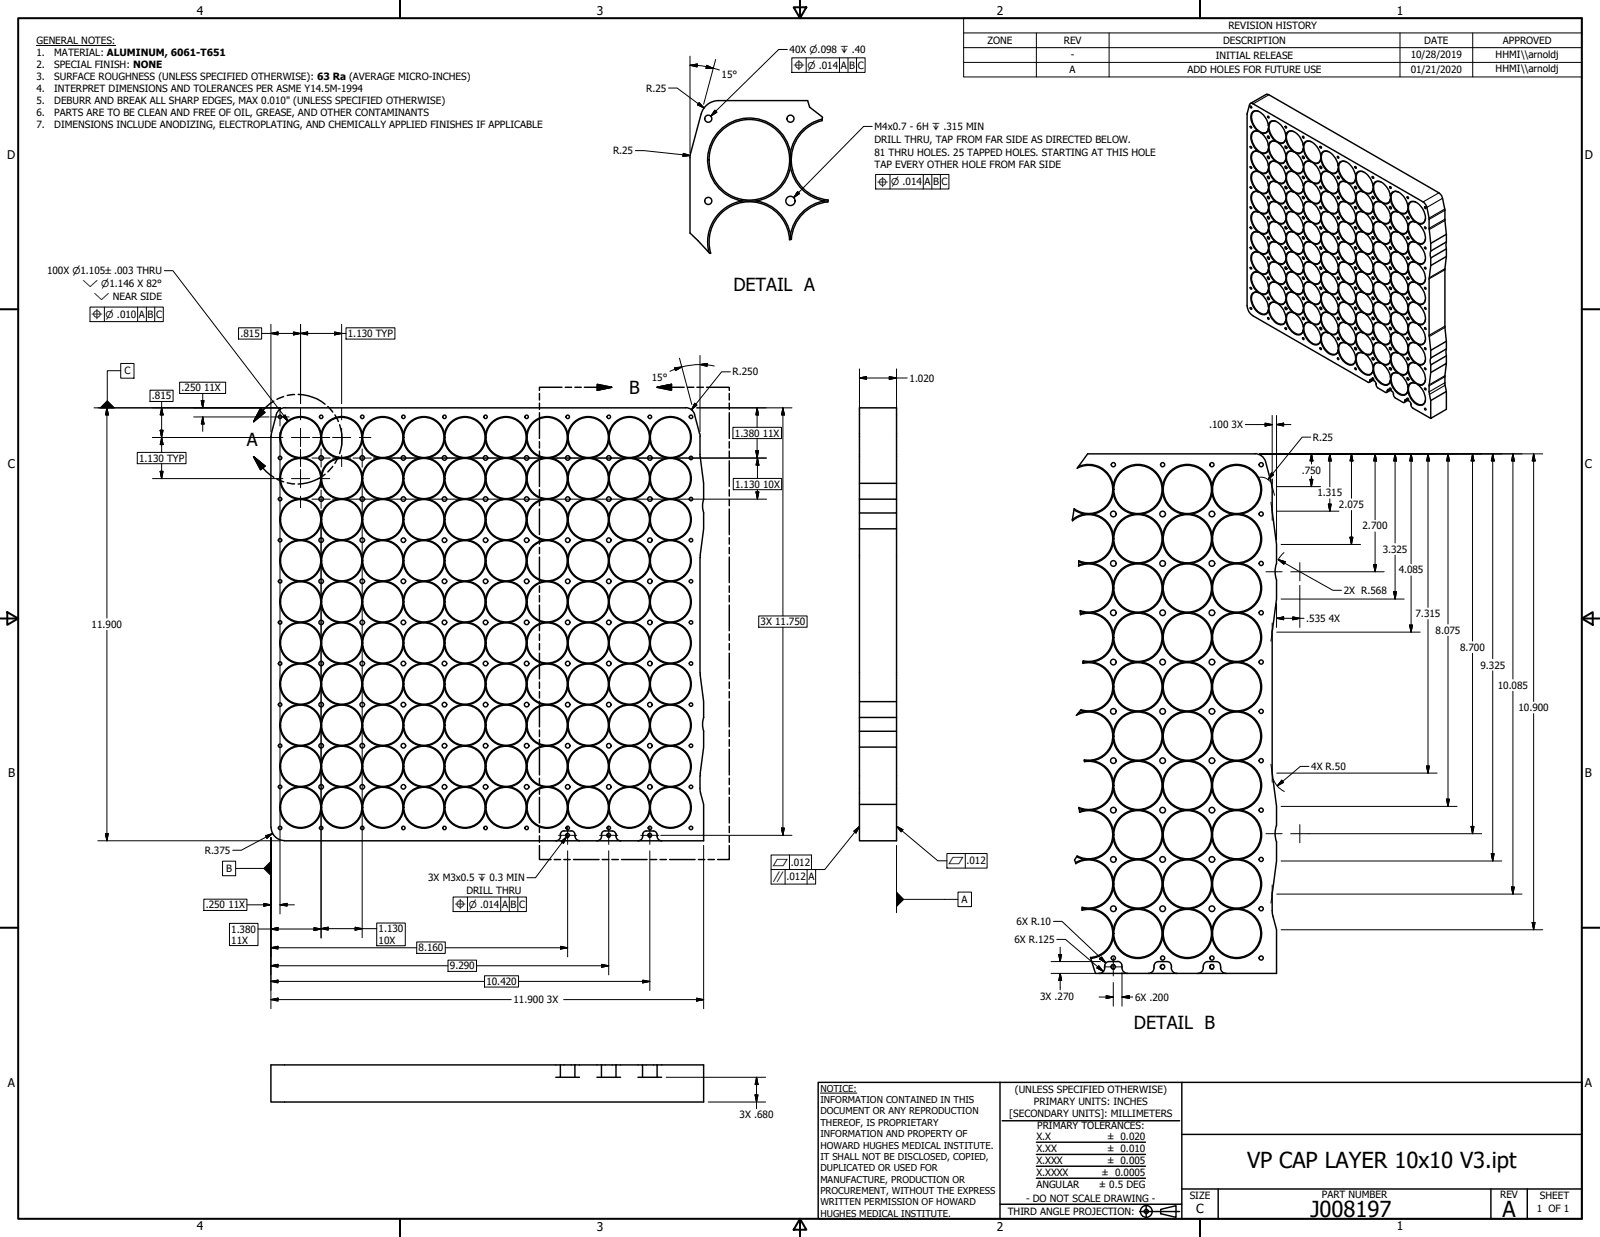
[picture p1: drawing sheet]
<svg xmlns="http://www.w3.org/2000/svg" width="559mm" height="432mm" viewBox="0 0 559 432" stroke-linecap="round" stroke-linejoin="round" font-family="sans-serif">
<defs><g id="words">
<g font-size="7.7">
<text x="435.5" y="407.6">VP CAP LAYER 10x10 V3.ipt</text>
<text x="457.7" y="424.8">J008197</text>
<text x="524.7" y="424.7">A</text>
</g>
<g font-size="6.3">
<text x="256.2" y="101.6">DETAIL A</text>
<text x="219.7" y="137.5">B</text>
<text x="86.2" y="155.6">A</text>
<text x="396" y="359.3">DETAIL B</text>
</g>
<text font-size="4.4" x="417.8" y="423.5">C</text>
<g font-size="4.2">
<text x="68.7" y="5.3">4</text>
<text x="208.4" y="5.3">3</text>
<text x="348.1" y="5.3">2</text>
<text x="487.8" y="5.3">1</text>
<text x="2.5" y="55.5">D</text>
<text x="553.5" y="55.5">D</text>
<text x="2.8" y="163.4">C</text>
<text x="553.5" y="163.4">C</text>
<text x="2.9" y="271.4">B</text>
<text x="553.5" y="271.4">B</text>
<text x="2.8" y="379.3">A</text>
<text x="553.5" y="379.3">A</text>
<text x="68.7" y="429.5">4</text>
<text x="208.4" y="429.6">3</text>
<text x="348.1" y="429.6">2</text>
<text x="487.8" y="429.5">1</text>
</g>
<g font-size="3.5">
<text x="429" y="10.2">REVISION HISTORY</text>
<text x="12.7" y="15.3">GENERAL NOTES:</text>
<text x="344.9" y="15.3">ZONE</text>
<text x="371.5" y="15.3">REV</text>
<text x="427.2" y="15.3">DESCRIPTION</text>
<text x="497.4" y="15.3">DATE</text>
<text x="524.9" y="15.3">APPROVED</text>
<text x="12.7" y="19.5">1.</text>
<text x="12.7" y="23.7">2.</text>
<text x="18.9" y="19.5">MATERIAL: ALUMINUM, 6061-T651</text>
<text x="18.9" y="23.7">SPECIAL FINISH: NONE</text>
<text x="275.8" y="18.5">40X ⌀.098 ↧ .40</text>
<text x="374" y="20.3">-</text>
<text x="424.6" y="20.4">INITIAL RELEASE</text>
<text x="492.7" y="20.3">10/28/2019</text>
<text x="522.4" y="20.1">HHMI\\arnoldj</text>
<text x="12.7" y="27.8">3.</text>
<text x="18.9" y="27.8">SURFACE ROUGHNESS (UNLESS SPECIFIED OTHERWISE): 63 Ra (AVERAGE MICRO-INCHES)</text>
<text x="252" y="27.2">15°</text>
<text x="293.6" y="24">A</text>
<text x="296.6" y="24">B</text>
<text x="299.6" y="24">C</text>
<text x="373.6" y="25.6">A</text>
<text x="414.7" y="25.6">ADD HOLES FOR FUTURE USE</text>
<text x="492.7" y="25.4">01/21/2020</text>
<text x="522.4" y="25.3">HHMI\\arnoldj</text>
<text x="12.7" y="32">4.</text>
<text x="18.9" y="32">INTERPRET DIMENSIONS AND TOLERANCES PER ASME Y14.5M-1994</text>
<text x="225.7" y="32">R.25</text>
<text x="12.7" y="36.2">5.</text>
<text x="12.7" y="40.4">6.</text>
<text x="18.9" y="36.2">DEBURR AND BREAK ALL SHARP EDGES, MAX 0.010&quot; (UNLESS SPECIFIED OTHERWISE)</text>
<text x="18.9" y="40.4">PARTS ARE TO BE CLEAN AND FREE OF OIL, GREASE, AND OTHER CONTAMINANTS</text>
<text x="12.7" y="44.6">7.</text>
<text x="18.9" y="44.6">DIMENSIONS INCLUDE ANODIZING, ELECTROPLATING, AND CHEMICALLY APPLIED FINISHES IF APPLICABLE</text>
<text x="305.4" y="45.4">M4x0.7 - 6H ↧ .315 MIN</text>
<text x="214.1" y="53.8">R.25</text>
<text x="305.4" y="49.8">DRILL THRU, TAP FROM FAR SIDE AS DIRECTED BELOW.</text>
<text x="305.4" y="54.3">81 THRU HOLES. 25 TAPPED HOLES. STARTING AT THIS HOLE</text>
<text x="305.4" y="58.7">TAP EVERY OTHER HOLE FROM FAR SIDE</text>
<text x="322.9" y="64.7">A</text>
<text x="325.9" y="64.7">B</text>
<text x="328.9" y="64.7">C</text>
<text x="16.4" y="95.8">100X ⌀1.105±.003 THRU</text>
<text x="48.5" y="111">A</text>
<text x="51.6" y="111">B</text>
<text x="54.5" y="111">C</text>
<text x="83.9" y="117.7">.815</text>
<text x="121.5" y="117.7">1.130 TYP</text>
<text x="43.4" y="130.7">C</text>
<text x="255.8" y="131.1">R.250</text>
<text x="63.4" y="136.7">.250</text>
<text x="71.2" y="136.7">11X</text>
<text x="227.6" y="133">15°</text>
<text x="317.7" y="133.2">1.020</text>
<text x="53.1" y="139.4">.815</text>
<text x="422.3" y="149.5">.100</text>
<text x="430.1" y="149.5">3X</text>
<text x="256.7" y="152.4">1.380</text>
<text x="266.4" y="152.4">11X</text>
<text x="458.5" y="153.9">R.25</text>
<text x="48.6" y="161.2">1.130 TYP</text>
<text x="454.7" y="165.4">.750</text>
<text x="256.7" y="170.2">1.130</text>
<text x="266.5" y="170.2">10X</text>
<text x="460.1" y="173.3">1.315</text>
<text x="467.6" y="177.4">2.075</text>
<text x="475.9" y="184.8">2.700</text>
<text x="482.9" y="193">3.325</text>
<text x="488.5" y="200.2">4.085</text>
<text x="469.3" y="207.3">2X R.568</text>
<text x="494.3" y="215.5">7.315</text>
<text x="32" y="219.2">11.900</text>
<text x="265.6" y="218.2">3X 11.750</text>
<text x="456.2" y="217.1">.535</text>
<text x="464.1" y="217.1">4X</text>
<text x="501.4" y="221.2">8.075</text>
<text x="510" y="227.1">8.700</text>
<text x="517" y="233.4">9.325</text>
<text x="523.1" y="240.5">10.085</text>
<text x="530.4" y="248.3">10.900</text>
<text x="458" y="268.8">4X R.50</text>
<text x="71.6" y="298.1">R.375</text>
<text x="79" y="304.4">B</text>
<text x="276.2" y="302.3">.012</text>
<text x="337.6" y="301.8">.012</text>
<text x="149.5" y="307.7">3X M3x0.5 ↧ 0.3 MIN</text>
<text x="274.6" y="307.3">.012</text>
<text x="282.3" y="307.3">A</text>
<text x="71.9" y="317.1">.250</text>
<text x="79.8" y="317.1">11X</text>
<text x="162.9" y="312.1">DRILL THRU</text>
<text x="175.3" y="316.9">A</text>
<text x="178.3" y="316.9">B</text>
<text x="181.3" y="316.9">C</text>
<text x="335.9" y="315.2">A</text>
<text x="355" y="322.9">6X R.10</text>
<text x="80.8" y="325.6">1.380</text>
<text x="80.8" y="329.4">11X</text>
<text x="132.2" y="325.4">1.130</text>
<text x="132.2" y="329.4">10X</text>
<text x="354.3" y="329.2">6X R.125</text>
<text x="146.2" y="332.1">8.160</text>
<text x="157.2" y="338.4">9.290</text>
<text x="169.9" y="343.9">10.420</text>
<text x="179.3" y="350.2">11.900</text>
<text x="191" y="350.2">3X</text>
<text x="363.3" y="348.9">3X .270</text>
<text x="396.4" y="349.3">6X .200</text>
<text x="354.5" y="381.6">(UNLESS SPECIFIED OTHERWISE)</text>
<text x="352.5" y="390">[SECONDARY UNITS]: MILLIMETERS</text>
<text x="361.1" y="385.8">PRIMARY UNITS: INCHES</text>
<text x="258.3" y="390.4">3X .680</text>
<text x="362.3" y="394.1">PRIMARY TOLERANCES:</text>
<text x="361.9" y="397.9">X.X</text>
<text x="386.7" y="398">± 0.020</text>
<text x="361.9" y="402.1">X.XX</text>
<text x="361.9" y="406.3">X.XXX</text>
<text x="386.7" y="402.1">± 0.010</text>
<text x="386.7" y="406.3">± 0.005</text>
<text x="361.9" y="410.5">X.XXXX</text>
<text x="384.7" y="410.5">± 0.0005</text>
<text x="358.4" y="419.7">- DO NOT SCALE DRAWING -</text>
<text x="361.9" y="414.6">ANGULAR</text>
<text x="383.8" y="414.7">± 0.5 DEG</text>
<text x="415.5" y="418.4">SIZE</text>
<text x="461.6" y="418.3">PART NUMBER</text>
<text x="523.9" y="418.3">REV</text>
<text x="537.8" y="418.4">SHEET</text>
<text x="352" y="424.2">THIRD ANGLE PROJECTION:</text>
<text x="536.7" y="423.2">1 OF 1</text>
</g>
<g font-size="3.3">
<text x="277" y="24.5">⌖</text>
<text x="282" y="24">⌀ .014</text>
<text x="306.3" y="65.2">⌖</text>
<text x="311.3" y="64.7">⌀ .014</text>
<text x="28.8" y="100.2">⌵ ⌀1.146 X 82°</text>
<text x="32.8" y="104.6">⌵ NEAR SIDE</text>
<text x="31.9" y="111.5">⌖</text>
<text x="36.9" y="111">⌀ .010</text>
<text x="269.7" y="302.2">⏥</text>
<text x="331.2" y="301.7">⏥</text>
<text x="269.7" y="307.9">∥</text>
<text x="158.7" y="317.4">⌖</text>
<text x="163.7" y="316.9">⌀ .014</text>
<text x="286.5" y="381.1">NOTICE:</text>
<text x="286.5" y="385">INFORMATION CONTAINED IN THIS</text>
<text x="286.5" y="389">DOCUMENT OR ANY REPRODUCTION</text>
<text x="286.5" y="392.9">THEREOF, IS PROPRIETARY</text>
<text x="286.5" y="396.9">INFORMATION AND PROPERTY OF</text>
<text x="286.5" y="400.9">HOWARD HUGHES MEDICAL INSTITUTE.</text>
<text x="286.5" y="404.9">IT SHALL NOT BE DISCLOSED, COPIED,</text>
<text x="286.5" y="408.9">DUPLICATED OR USED FOR</text>
<text x="286.5" y="412.8">MANUFACTURE, PRODUCTION OR</text>
<text x="286.5" y="416.8">PROCUREMENT, WITHOUT THE EXPRESS</text>
<text x="286.5" y="420.8">WRITTEN PERMISSION OF HOWARD</text>
<text x="286.5" y="424.8">HUGHES MEDICAL INSTITUTE.</text>
</g>
</g></defs>
<!-- layer: Visible (ANSI) -->
<g fill="none" stroke="#000" stroke-width=".51">
<path d="M244.9 39.8l-3.7 13.5M251 35.1h31.1M251 35.1a6.3 6.3 0 0 0-6.1 4.7M436.7 37.1h.3l.1 .6-.3-.2zM436.7 36.1l5.5-3.1h.7l59.6 34.3 .9 .8 .4 1.1a19.3 19.3 0 0 1 .8 7.8l.5 4.8v2.7M439.6 38.9a1.79 1.79 0 0 0-2 .2 1.79 1.79 0 0 0-.5 1.9 5.9 5.9 0 0 0 4.3 5.4l1.1-.4 .5-1.3M241 55v26.3M241.2 53.3l-.2 1.7M276 53.4v4.8M287.1 42.1a14.1 14.1 0 0 0-10.7 14.8 14.1 14.1 0 0 0 12.8 12.9M287.2 41.6a14.5 14.5 0 0 0-11.1 11.8 14.6 14.6 0 0 0-24.7-7.9 14.6 14.6 0 0 0 7.9 24.6 14.6 14.6 0 0 0-11.7 18M436.7 58.2h.3l.1 .5-.3-.1z"/>
<path d="M436.7 44.1l.4 .5h-.3zM436.8 51.1l.3 .3-.1 .4-.2-.2zM439.4 59.9a6.3 6.3 0 0 1 3.6 5M439.7 45.9a1.86 1.86 0 0 0-2 .2 1.86 1.86 0 0 0-.6 1.9 5.9 5.9 0 0 0 4.2 5.4l1.2-.4 .5-1.2M439.7 53a1.82 1.82 0 0 0-2 .1 1.82 1.82 0 0 0-.6 2 5.9 5.9 0 0 0 4.2 5.4l1.2-.5 .5-1.2M440.4 46.4a5.6 5.6 0 0 1 2.1 6.8 2.45 2.45 0 0 1-3.1-.3M440.4 53.5a6.7 6.7 0 0 1 2.6 4.3M442.7 54.5a.48 .48 0 0 1 .6 .3 .48 .48 0 0 1-.3 .6l-.3-.3zM442.7 47.5a.44 .44 0 0 1 .6 .3 .44 .44 0 0 1-.3 .5l-.3-.3zM442.8 40.5l.4 .3-.1 .4-.3-.3zM443 43.8a1.86 1.86 0 0 1 1.3-1.7 1.86 1.86 0 0 1 2 .6 6.9 6.9 0 0 1 2.8 4.6 1.9 1.9 0 0 1 1.3-1.6 1.9 1.9 0 0 1 2 .5 7.3 7.3 0 0 1 2.8 4.6 1.87 1.87 0 0 1 1.3-1.6 1.87 1.87 0 0 1 2 .6 6.9 6.9 0 0 1 2.8 4.6 1.86 1.86 0 0 1 1.2-1.7 1.86 1.86 0 0 1 2.1 .6 6.9 6.9 0 0 1 2.8 4.5 1.9 1.9 0 0 1 1.3-1.6 1.9 1.9 0 0 1 2 .6 7.3 7.3 0 0 1 2.8 4.5 1.87 1.87 0 0 1 1.3-1.6 1.87 1.87 0 0 1 2 .6 6.9 6.9 0 0 1 2.8 4.6 1.86 1.86 0 0 1 1.2-1.7 1.86 1.86 0 0 1 2.1 .6 7.1 7.1 0 0 1 2.7 4.6 1.9 1.9 0 0 1 1.3-1.6 1.9 1.9 0 0 1 2 .5 7.3 7.3 0 0 1 2.8 4.6 1.86 1.86 0 0 1 1.2-1.6 1.86 1.86 0 0 1 2 .5 6 6 0 0 1 2.6 6.5l-.9 .9-1.4-.2a5.6 5.6 0 0 1 2.1 6.7 1.62 1.62 0 0 1-2.1 .4 5.6 5.6 0 0 1 2.1 6.7l-1.1 .5-1-.2 .5 .5a5.4 5.4 0 0 1 1.6 6.2l-.7 .5-1.4-.1 .5 .4a5.4 5.4 0 0 1 1.6 6.2l-.7 .5-1.4-.1 .5 .4a5.4 5.4 0 0 1 1.6 6.2 1.62 1.62 0 0 1-2.1 .4 5.6 5.6 0 0 1 2.1 6.7l-.7 .4h-1.4l.5 .4a5.4 5.4 0 0 1 1.6 6.2l-.7 .5-1.4-.1 .5 .4a5.4 5.4 0 0 1 1.6 6.2 1.62 1.62 0 0 1-2.1 .4 5.8 5.8 0 0 1 2.2 6.6 2.57 2.57 0 0 1-3.9-.9l-1.5-2.3-.3-1.3a1.87 1.87 0 0 1-1.3 1.6 1.87 1.87 0 0 1-2-.6 6.9 6.9 0 0 1-2.8-4.6 1.69 1.69 0 0 1-1 1.6 1.69 1.69 0 0 1-1.7-.2 6.4 6.4 0 0 1-3.3-4.9 1.87 1.87 0 0 1-1.4 1.7 1.87 1.87 0 0 1-2-.6 6.9 6.9 0 0 1-2.7-4.6 1.86 1.86 0 0 1-1.3 1.7 1.86 1.86 0 0 1-2-.6 6.9 6.9 0 0 1-2.8-4.6 1.9 1.9 0 0 1-1.3 1.6 1.9 1.9 0 0 1-2-.5 7.3 7.3 0 0 1-2.8-4.6 1.87 1.87 0 0 1-1.3 1.6 1.87 1.87 0 0 1-2-.6 6.9 6.9 0 0 1-2.8-4.5 1.86 1.86 0 0 1-1.3 1.6 1.86 1.86 0 0 1-2-.6 6.9 6.9 0 0 1-2.8-4.5 1.9 1.9 0 0 1-1.3 1.6 1.9 1.9 0 0 1-2-.6 7.3 7.3 0 0 1-2.8-4.5 1.81 1.81 0 0 1-1.2 1.6 1.81 1.81 0 0 1-2-.6 6.1 6.1 0 0 1-2.7-6.5l1-.8 1.3 .1a6.3 6.3 0 0 1-2.3-6.3l.9-.9 1.4 .2a6.3 6.3 0 0 1-2.3-6.3l.6-.7a1.54 1.54 0 0 1 1.7-.1 6.2 6.2 0 0 1-2.3-6.3l.9-.8 1.4 .1a6.2 6.2 0 0 1-2.3-6.3l.9-.8 1.4 .1a6.3 6.3 0 0 1-2.3-6.3l.9-.8h1.4a6.2 6.2 0 0 1-2.3-6.3l.9-.8 1.4 .1a6.2 6.2 0 0 1-2.3-6.3l.9-.8 1.4 .1a6.3 6.3 0 0 1-2.3-6.3 2.12 2.12 0 0 1 3.3-.2M443 59.1a1.74 1.74 0 0 1-2.6 1.4"/>
<path d="M443 50.8a2 2 0 0 1 1.5-1.6 2 2 0 0 1 2 .8 6.3 6.3 0 0 1 2.6 4.4M443 52a7.5 7.5 0 0 0 2.5 4.4M443 43.8a6.6 6.6 0 0 0 2.5 5.5M443 43.8a5.6 5.6 0 0 0-4.7-5.1 2.27 2.27 0 0 0-1.4 3.1l1.2 2.6 1.3 1.4M443 45a1.68 1.68 0 0 1-2.6 1.4M445.7 42.4a1.77 1.77 0 0 0-2 .2 1.77 1.77 0 0 0-.5 1.9 5.9 5.9 0 0 0 4.2 5.4l1.2-.4 .5-1.2M445.8 56.5a1.86 1.86 0 0 0-2 .2 1.86 1.86 0 0 0-.6 1.8 5.9 5.9 0 0 0 4.2 5.4l1.2-.3 .5-1.3M445.8 49.5a1.82 1.82 0 0 0-2 .2 1.82 1.82 0 0 0-.6 1.9 5.9 5.9 0 0 0 4.2 5.4l1.2-.5 .5-1.2M448.8 58a.44 .44 0 0 1 .6 .3 .44 .44 0 0 1-.3 .6l-.3-.4zM448.8 51a.44 .44 0 0 1 .6 .3 .44 .44 0 0 1-.3 .5l-.3-.3zM448.9 44.1l.4 .5h-.4zM449.1 55.5a1.68 1.68 0 0 1-2.6 1.5"/>
<path d="M449.1 47.3a6.6 6.6 0 0 0 2.5 5.6M449.1 48.5a1.74 1.74 0 0 1-2.6 1.5M451.8 53a1.79 1.79 0 0 0-2 .2 1.79 1.79 0 0 0-.5 1.9 5.9 5.9 0 0 0 4.2 5.4l1.2-.5 .5-1.2M451.8 45.9a1.97 1.97 0 0 0-2.2 .5 1.97 1.97 0 0 0-.3 2.2 5.4 5.4 0 0 0 4.7 4.8l.7-.4 .5-1.2M454.9 47.6l.4 .1 .1 .5-.5-.3zM454.9 54.5a.48 .48 0 0 1 .6 .3 .48 .48 0 0 1-.3 .6l-.3-.3zM455.2 59.1a1.78 1.78 0 0 1-2.6 1.4M455.2 57.8a5.3 5.3 0 0 0-4.9-5 2.68 2.68 0 0 0-1.1 3.3l1.1 2.4 1.3 1.4M455.2 50.8a6.6 6.6 0 0 0 2.5 5.6M455.2 52a1.78 1.78 0 0 1-2.6 1.5M457.9 56.5a1.97 1.97 0 0 0-2.2 .5 1.97 1.97 0 0 0-.3 2.2 5.9 5.9 0 0 0 4.2 4.7l1.2-.3 .5-1.3M457.9 49.5a1.91 1.91 0 0 0-2.2 .4 1.91 1.91 0 0 0-.3 2.2 5.3 5.3 0 0 0 4.7 4.8l.9-.7 .3-.9"/>
<path d="M461 51.1l.5 .3v.3l-.4-.1zM461 58a.44 .44 0 0 1 .6 .3 .44 .44 0 0 1-.3 .6l-.3-.4zM461.3 54.4a6.6 6.6 0 0 0 2.5 5.5M461.3 55.5a1.72 1.72 0 0 1-2.6 1.5M464 53a1.77 1.77 0 0 0-2 .1 1.77 1.77 0 0 0-.5 2 5.9 5.9 0 0 0 4.2 5.4l1.2-.5 .5-1.2M467.4 57.8a6.6 6.6 0 0 0 2.5 5.6M467.4 59.1a1.78 1.78 0 0 1-2.6 1.4M470.1 56.5a1.95 1.95 0 0 0-2.2 .4 1.95 1.95 0 0 0-.3 2.3 5.7 5.7 0 0 0 4.2 4.7l1.1-.3 .6-1.3M473.2 58.2h.4v.6zM259.3 70.2h4.8M264.1 70.1a14.5 14.5 0 0 0 12-11.9 14.5 14.5 0 0 0 11.9 12 14.4 14.4 0 0 0-11.9 11.9 14.6 14.6 0 0 0-12-12zM288 70.2h1.2"/>
<path d="M289.1 70.5a14.1 14.1 0 0 0-12.7 13.1M436.7 79.2l.4 .3v.3l-.3-.1zM436.7 72.2a.33 .33 0 0 1 .4 .2 .33 .33 0 0 1-.2 .4zM439.4 74a6.3 6.3 0 0 1 3.6 4.9M439.4 66.9a6.3 6.3 0 0 1 3.6 5M439.7 74a1.82 1.82 0 0 0-2 .2 1.82 1.82 0 0 0-.6 1.9 5.9 5.9 0 0 0 4.2 5.4l1.2-.3 .5-1.3M439.7 67.1a1.8 1.8 0 0 0-2 .1 1.8 1.8 0 0 0-.6 1.9 5.9 5.9 0 0 0 4.2 5.4l1.2-.4 .5-1.3M439.7 60a1.82 1.82 0 0 0-2 .2 1.82 1.82 0 0 0-.6 1.9 5.9 5.9 0 0 0 4.2 5.4l1.2-.4 .5-1.3M442.7 75.6a.44 .44 0 0 1 .6 .3 .44 .44 0 0 1-.3 .6l-.3-.4zM442.7 68.6a.44 .44 0 0 1 .6 .2 .44 .44 0 0 1-.3 .6l-.3-.3zM442.7 61.5l.3 .1 .4 .6a.45 .45 0 0 1-.7-.1 .45 .45 0 0 1 0-.6zM443 73.1a1.68 1.68 0 0 1-2.6 1.4"/>
<path d="M443 66a1.68 1.68 0 0 1-2.6 1.5M445.8 77.6a1.82 1.82 0 0 0-2 .2 1.82 1.82 0 0 0-.6 1.9 5.9 5.9 0 0 0 4.2 5.4l1.2-.5 .5-1.2M445.8 70.5a1.82 1.82 0 0 0-2 .2 1.82 1.82 0 0 0-.6 1.9 5.9 5.9 0 0 0 4.2 5.4l1.2-.4 .5-1.2M445.8 63.5a1.82 1.82 0 0 0-2 .2 1.82 1.82 0 0 0-.6 1.9 5.9 5.9 0 0 0 4.2 5.4l1.2-.5 .5-1.2M448.8 79.1a.44 .44 0 0 1 .6 .3 .44 .44 0 0 1-.3 .5l-.3-.3zM448.8 72.1l.6 .4-.1 .5-.5-.4zM448.8 65.1a.44 .44 0 0 1 .6 .3 .44 .44 0 0 1-.3 .5l-.3-.3zM449.1 76.6a1.68 1.68 0 0 1-2.6 1.4M449.1 75.4a5.6 5.6 0 0 0-4.5-5.1 2.16 2.16 0 0 0-1.6 2.8 7.5 7.5 0 0 0 2.5 4.4M449.1 69.6a1.74 1.74 0 0 1-2.6 1.5M449.1 68.4a5.2 5.2 0 0 0-4.9-5.1 2.62 2.62 0 0 0-1.1 3.4l.8 1.8 1.6 1.9M449.1 62.5a1.68 1.68 0 0 1-2.6 1.5"/>
<path d="M449.1 61.3a5.4 5.4 0 0 0-4.9-5 2.62 2.62 0 0 0-1.1 3.3l.8 1.9 1.6 1.9M451.8 74a1.79 1.79 0 0 0-2 .2 1.79 1.79 0 0 0-.5 1.9 5.9 5.9 0 0 0 4.2 5.4l1.2-.3 .5-1.3M451.8 67.1a1.78 1.78 0 0 0-1.9 .1 1.78 1.78 0 0 0-.6 1.9 5.9 5.9 0 0 0 4.2 5.4l1.2-.4 .5-1.3M451.8 60a1.79 1.79 0 0 0-2 .2 1.79 1.79 0 0 0-.5 1.9 5.9 5.9 0 0 0 4.2 5.4l1.2-.4 .5-1.3M454.9 75.6a.44 .44 0 0 1 .6 .3 .44 .44 0 0 1-.3 .6l-.3-.4zM454.9 68.6a.44 .44 0 0 1 .6 .2 .44 .44 0 0 1-.3 .6l-.3-.3zM454.9 61.5l.5 .2 .1 .5a.43 .43 0 0 1-.6-.1 .43 .43 0 0 1 0-.6zM455.2 78.9a5.3 5.3 0 0 0-4.9-5 2.68 2.68 0 0 0-1.1 3.3l1.1 2.4 1.3 1.4M455.2 73.1a1.72 1.72 0 0 1-2.6 1.4M455.2 71.9a6 6 0 0 0-4.5-5.2 2.25 2.25 0 0 0-1.6 2.9 7.5 7.5 0 0 0 2.5 4.4M455.2 66a1.72 1.72 0 0 1-2.6 1.5M455.2 64.9a5.7 5.7 0 0 0-4.5-5.1 2.16 2.16 0 0 0-1.6 2.7 7.5 7.5 0 0 0 2.5 4.4"/>
<path d="M457.9 77.6a1.93 1.93 0 0 0-2.2 .5 1.93 1.93 0 0 0-.3 2.2 5.9 5.9 0 0 0 4.2 4.8l1.2-.5 .5-1.2M457.9 70.5a1.93 1.93 0 0 0-2.2 .5 1.93 1.93 0 0 0-.3 2.2 5.3 5.3 0 0 0 4.7 4.8l.9-.7 .3-.9M457.9 63.5a1.93 1.93 0 0 0-2.2 .5 1.93 1.93 0 0 0-.3 2.2 5.3 5.3 0 0 0 4.7 4.7l.9-.7 .3-.9M461 79.1a.44 .44 0 0 1 .6 .3 .44 .44 0 0 1-.3 .5l-.3-.3zM461 72.1l.5 .2v.7l-.5-.4zM461 65.1a.44 .44 0 0 1 .6 .3 .44 .44 0 0 1-.3 .5l-.3-.3zM461.3 76.6a1.72 1.72 0 0 1-2.6 1.4M461.3 75.4a5.7 5.7 0 0 0-4.5-5.1 2.16 2.16 0 0 0-1.6 2.8 7.5 7.5 0 0 0 2.5 4.4M461.3 69.6a1.78 1.78 0 0 1-2.6 1.5M461.3 68.4a5.3 5.3 0 0 0-4.9-5.1 2.68 2.68 0 0 0-1.1 3.4l1.1 2.3 1.3 1.4M461.3 62.5a1.72 1.72 0 0 1-2.6 1.5M461.3 61.3a6 6 0 0 0-4.5-5.1 2.25 2.25 0 0 0-1.6 2.9 7.5 7.5 0 0 0 2.5 4.3"/>
<path d="M464 74a1.77 1.77 0 0 0-2 .2 1.77 1.77 0 0 0-.5 1.9 5.9 5.9 0 0 0 4.2 5.4l1.2-.3 .5-1.3M464 67.1a1.91 1.91 0 0 0-2.2 .4 1.91 1.91 0 0 0-.3 2.2 5.9 5.9 0 0 0 4.2 4.8l1.2-.4 .5-1.3M464 60a1.91 1.91 0 0 0-2.2 .4 1.91 1.91 0 0 0-.3 2.3 5.3 5.3 0 0 0 4.7 4.7l.9-.7 .3-.9M467.1 75.6l.5 .2 .1 .6-.5-.1zM467.1 68.6l.5 .2 .1 .4a.43 .43 0 0 1-.6 0 .43 .43 0 0 1 0-.6zM467.1 61.5l.5 .2 .1 .5a.43 .43 0 0 1-.6-.1 .43 .43 0 0 1 0-.6zM467.4 78.9a5.3 5.3 0 0 0-4.9-5 3.3 3.3 0 0 0-.7 4.5l.7 1.2 1.3 1.4M467.4 73.1a1.72 1.72 0 0 1-2.6 1.4M467.4 71.9a6 6 0 0 0-4.5-5.2 2.25 2.25 0 0 0-1.6 2.9 6.7 6.7 0 0 0 2.5 4.4M467.4 66a1.72 1.72 0 0 1-2.6 1.5M467.4 64.9a5.7 5.7 0 0 0-4.5-5.1 2.16 2.16 0 0 0-1.6 2.7 6.7 6.7 0 0 0 2.5 4.4M470.1 77.6a1.91 1.91 0 0 0-2.2 .4 1.91 1.91 0 0 0-.3 2.3 5.9 5.9 0 0 0 4.2 4.8l.8-.2a1.62 1.62 0 0 0 .9-1.5"/>
<path d="M470.1 70.5a1.91 1.91 0 0 0-2.2 .5 1.91 1.91 0 0 0-.3 2.2 5.3 5.3 0 0 0 4.6 4.8l1-.7 .3-.9M470.1 63.5a1.77 1.77 0 0 0-2 .2 1.77 1.77 0 0 0-.5 1.9 5.9 5.9 0 0 0 4.2 5.4l1.1-.5 .6-1.2M473.1 79.2a.4 .4 0 0 1 .6 .2 .4 .4 0 0 1-.2 .5zM473.1 72.2a.48 .48 0 0 1 .6 .1 .48 .48 0 0 1-.1 .7l-.3-.2zM473.1 65.2a.49 .49 0 0 1 .6 .1 .49 .49 0 0 1-.1 .6l-.3-.1zM473.5 76.6a1.72 1.72 0 0 1-2.6 1.4M473.5 75.4a5.7 5.7 0 0 0-4.6-5.1 2.18 2.18 0 0 0-1.5 2.8 6.7 6.7 0 0 0 2.5 4.4M473.5 69.6a1.78 1.78 0 0 1-2.6 1.5M473.5 68.4a5.3 5.3 0 0 0-4.9-5.1 2.68 2.68 0 0 0-1.1 3.4l.7 1.8 1.7 1.9M473.5 61.3a6.2 6.2 0 0 0 2.5 5.6M473.5 62.5a1.72 1.72 0 0 1-2.6 1.5M476.2 74a1.77 1.77 0 0 0-2 .2 1.77 1.77 0 0 0-.6 1.9 5.9 5.9 0 0 0 4.3 5.4l1.1-.3 .6-1.3"/>
<path d="M476.2 67.1a1.91 1.91 0 0 0-2.2 .4 1.91 1.91 0 0 0-.3 2.2 5.3 5.3 0 0 0 4.6 4.8l.9-.7 .4-1M476.2 60a1.91 1.91 0 0 0-2.2 .4 1.91 1.91 0 0 0-.3 2.3 5.3 5.3 0 0 0 4.6 4.7l.9-.7 .4-.9M479.2 75.6l.5 .2v.7l-.5-.4zM479.2 68.6a.44 .44 0 0 1 .6 .2 .44 .44 0 0 1-.2 .6l-.4-.3zM479.4 61.6l.3 .3v.4l-.3-.1zM479.6 78.9a5.3 5.3 0 0 0-4.9-5 3 3 0 0 0-1 4l1 1.7 1.3 1.4M479.6 73.1a1.72 1.72 0 0 1-2.6 1.4M479.6 71.9a5.9 5.9 0 0 0-4.6-5.2 2.15 2.15 0 0 0-1.5 2.9 6.7 6.7 0 0 0 2.5 4.4M479.6 64.9a6.1 6.1 0 0 0 2.4 5.5M479.6 66a1.72 1.72 0 0 1-2.6 1.5M482.3 77.6a1.91 1.91 0 0 0-2.2 .4 1.91 1.91 0 0 0-.3 2.3 5.6 5.6 0 0 0 4.2 4.8l1.1-.5 .5-1.2M482.3 70.5a1.91 1.91 0 0 0-2.2 .5 1.91 1.91 0 0 0-.3 2.2 5.1 5.1 0 0 0 4.6 4.8l.7-.4 .5-1.2"/>
<path d="M482.3 63.5a1.95 1.95 0 0 0-2.2 .5 1.95 1.95 0 0 0-.3 2.2 5.9 5.9 0 0 0 4.2 4.8l1.1-.5 .5-1.2M485.3 79.1a.44 .44 0 0 1 .6 .3 .44 .44 0 0 1-.3 .5l-.3-.3zM485.3 72.1a.44 .44 0 0 1 .6 .2 .44 .44 0 0 1-.3 .6l-.3-.3zM485.6 76.6a1.65 1.65 0 0 1-2.5 1.4M485.6 75.4a5.6 5.6 0 0 0-4.5-5.1 2.07 2.07 0 0 0-1.5 2.8 7 7 0 0 0 2.4 4.4M485.6 68.4a6.6 6.6 0 0 0 2.5 5.6M485.6 69.6a1.71 1.71 0 0 1-2.5 1.5M488.4 74a1.77 1.77 0 0 0-2 .2 1.77 1.77 0 0 0-.6 1.9 5.7 5.7 0 0 0 4.3 5.4l1.1-.3 .5-1.3M488.4 67a1.95 1.95 0 0 0-2.2 .5 1.95 1.95 0 0 0-.3 2.2 5.3 5.3 0 0 0 4.6 4.8l.9-.7 .3-1M491.4 75.6a.44 .44 0 0 1 .6 .3 .44 .44 0 0 1-.3 .6l-.3-.4zM491.5 68.7l.3 .1 .1 .5-.3-.1zM491.7 78.9a5.2 5.2 0 0 0-4.8-5 2.62 2.62 0 0 0-1.2 3.3l.8 1.9 1.6 1.9"/>
<path d="M491.7 71.9a6.6 6.6 0 0 0 2.5 5.6M491.7 73.1a1.68 1.68 0 0 1-2.6 1.4M494.4 70.5a1.79 1.79 0 0 0-2 .3 1.79 1.79 0 0 0-.5 1.8 5.9 5.9 0 0 0 4.2 5.4l1.2-.4 .5-1.2M494.5 77.6a1.8 1.8 0 0 0-2 .2 1.8 1.8 0 0 0-.6 1.8 6.1 6.1 0 0 0 4.2 5.5l1.2-.5 .5-1.2M495.2 78a1.98 1.98 0 0 0-2.5-.6 1.98 1.98 0 0 0-1 2.4 6.4 6.4 0 0 0 2.5 4.7M497.6 79.2l.4 .3v.3l-.4-.1zM497.6 72.2a.33 .33 0 0 1 .4 .2 .33 .33 0 0 1-.2 .4zM275.8 83.7a14.1 14.1 0 0 0-16.4-13.1 14.1 14.1 0 0 0-11.2 17.7M276 82.1v1.5M436.7 86.3l.3 .1 .1 .5-.3-.2zM439.4 95.1a6.3 6.3 0 0 1 3.6 4.9M439.4 88a6.3 6.3 0 0 1 3.6 5"/>
<path d="M439.4 81a6.3 6.3 0 0 1 3.6 5M439.7 95.1a1.86 1.86 0 0 0-2 .3 1.86 1.86 0 0 0-.6 1.8 5.9 5.9 0 0 0 4.2 5.4l1.2-.4 .5-1.2M439.7 88.1a1.82 1.82 0 0 0-2 .2 1.82 1.82 0 0 0-.6 1.9 5.9 5.9 0 0 0 4.2 5.4l1.2-.4 .5-1.2M439.7 81.1a1.82 1.82 0 0 0-2 .2 1.82 1.82 0 0 0-.6 1.9 5.9 5.9 0 0 0 4.2 5.4l1.2-.5 .5-1.2M442.7 96.7a.44 .44 0 0 1 .6 .3 .44 .44 0 0 1-.3 .5l-.3-.3zM442.7 89.7a.44 .44 0 0 1 .6 .2 .44 .44 0 0 1-.3 .6l-.3-.3zM442.7 82.6l.5 .2 .1 .6h-.5zM443 94.2a1.68 1.68 0 0 1-2.6 1.4M443 87.2a1.74 1.74 0 0 1-2.6 1.4M443 80.1a1.74 1.74 0 0 1-2.6 1.5M445.8 98.7a1.82 1.82 0 0 0-2 .2 1.82 1.82 0 0 0-.6 1.9 5.9 5.9 0 0 0 4.2 5.4l1.2-.5 .5-1.2M445.8 91.6a1.82 1.82 0 0 0-2 .2 1.82 1.82 0 0 0-.6 1.9 5.9 5.9 0 0 0 4.2 5.4l1.2-.4 .5-1.2"/>
<path d="M445.8 84.6a1.86 1.86 0 0 0-2 .2 1.86 1.86 0 0 0-.6 1.9 5.9 5.9 0 0 0 4.2 5.4l1.2-.4 .5-1.3M448.8 93.2a.48 .48 0 0 1 .6 .3 .48 .48 0 0 1-.3 .5l-.3-.3zM448.8 86.2a.44 .44 0 0 1 .6 .2 .44 .44 0 0 1-.3 .6l-.3-.3zM449.1 97.7a1.74 1.74 0 0 1-2.6 1.5M449.1 96.5a5.6 5.6 0 0 0-4.5-5.1 2.16 2.16 0 0 0-1.6 2.8 7.5 7.5 0 0 0 2.5 4.4M449.1 90.7a1.74 1.74 0 0 1-2.6 1.4M449.1 89.5a5.2 5.2 0 0 0-4.9-5.1 2.62 2.62 0 0 0-1.1 3.4l.8 1.8 1.6 2M449.1 83.6a1.68 1.68 0 0 1-2.6 1.5M449.1 82.4a5.4 5.4 0 0 0-4.9-5.1 2.62 2.62 0 0 0-1.1 3.4l.8 1.9 1.6 1.9M451.8 95.1a1.83 1.83 0 0 0-1.9 .3 1.83 1.83 0 0 0-.6 1.8 5.9 5.9 0 0 0 4.2 5.4l1.2-.4 .5-1.2M451.8 88.1a1.79 1.79 0 0 0-2 .2 1.79 1.79 0 0 0-.5 1.9 5.9 5.9 0 0 0 4.2 5.4l1.2-.4 .5-1.2M451.8 81.1a1.79 1.79 0 0 0-2 .2 1.79 1.79 0 0 0-.5 1.9 5.9 5.9 0 0 0 4.2 5.4l1.2-.5 .5-1.2"/>
<path d="M454.9 96.7a.44 .44 0 0 1 .6 .3 .44 .44 0 0 1-.3 .5l-.3-.3zM454.9 89.7a.44 .44 0 0 1 .6 .2 .44 .44 0 0 1-.3 .6l-.3-.3zM454.9 82.6l.5 .2 .1 .6h-.5zM455.2 94.2a1.72 1.72 0 0 1-2.6 1.4M455.2 93a5.9 5.9 0 0 0-4.5-5.2 2.25 2.25 0 0 0-1.6 2.9 7.5 7.5 0 0 0 2.5 4.4M455.2 87.2a1.78 1.78 0 0 1-2.6 1.4M455.2 86a5.7 5.7 0 0 0-4.5-5.2 2.16 2.16 0 0 0-1.6 2.8 7.5 7.5 0 0 0 2.5 4.4M455.2 80.1a1.78 1.78 0 0 1-2.6 1.5M457.9 98.7a1.93 1.93 0 0 0-2.2 .4 1.93 1.93 0 0 0-.3 2.2 5.3 5.3 0 0 0 4.7 4.8l.9-.7 .3-.9M457.9 91.6a1.93 1.93 0 0 0-2.2 .5 1.93 1.93 0 0 0-.3 2.2 5.3 5.3 0 0 0 4.7 4.8l.9-.7 .3-.9M457.9 84.6a1.97 1.97 0 0 0-2.2 .5 1.97 1.97 0 0 0-.3 2.2 5.9 5.9 0 0 0 4.2 4.8l1.2-.4 .5-1.3M461 93.2a.48 .48 0 0 1 .6 .3 .48 .48 0 0 1-.3 .5l-.3-.3z"/>
<path d="M461 86.2a.44 .44 0 0 1 .6 .2 .44 .44 0 0 1-.3 .6l-.3-.3zM461.3 97.7a1.78 1.78 0 0 1-2.6 1.5M461.3 96.5a5.7 5.7 0 0 0-4.5-5.1 2.16 2.16 0 0 0-1.6 2.8 7.5 7.5 0 0 0 2.5 4.4M461.3 90.7a1.78 1.78 0 0 1-2.6 1.4M461.3 89.5a5.3 5.3 0 0 0-4.9-5.1 2.68 2.68 0 0 0-1.1 3.4l1.1 2.4 1.3 1.4M461.3 83.6a1.72 1.72 0 0 1-2.6 1.5M461.3 82.4a6 6 0 0 0-4.5-5.1 2.25 2.25 0 0 0-1.6 2.8 7.5 7.5 0 0 0 2.5 4.4M464 95.1a1.95 1.95 0 0 0-2.2 .5 1.95 1.95 0 0 0-.3 2.3 5.9 5.9 0 0 0 4.2 4.7l1.2-.4 .5-1.2M464 88.1a1.91 1.91 0 0 0-2.2 .5 1.91 1.91 0 0 0-.3 2.2 5.3 5.3 0 0 0 4.7 4.8l.9-.7 .3-.9M464 81.1a1.91 1.91 0 0 0-2.2 .4 1.91 1.91 0 0 0-.3 2.3 5.3 5.3 0 0 0 4.7 4.7l.9-.7 .3-.9M467.1 96.7l.5 .2 .1 .6-.5-.1zM467.1 89.7l.5 .2 .1 .4a.43 .43 0 0 1-.6 0 .43 .43 0 0 1 0-.6z"/>
<path d="M467.1 82.6l.5 .2 .1 .6h-.5zM467.4 94.2a1.72 1.72 0 0 1-2.6 1.4M467.4 93a5.9 5.9 0 0 0-4.5-5.2 2.25 2.25 0 0 0-1.6 2.9 6.7 6.7 0 0 0 2.5 4.4M467.4 87.2a1.78 1.78 0 0 1-2.6 1.4M467.4 86a5.7 5.7 0 0 0-4.5-5.2 2.16 2.16 0 0 0-1.6 2.8 6.7 6.7 0 0 0 2.5 4.4M467.4 80.1a1.78 1.78 0 0 1-2.6 1.5M470.1 98.7a1.91 1.91 0 0 0-2.2 .4 1.91 1.91 0 0 0-.3 2.2 5.3 5.3 0 0 0 4.6 4.8l1-.7 .3-.9M470.1 91.6a1.91 1.91 0 0 0-2.2 .5 1.91 1.91 0 0 0-.3 2.2 5.3 5.3 0 0 0 4.6 4.8l1-.7 .3-.9M470.1 84.6a1.95 1.95 0 0 0-2.2 .5 1.95 1.95 0 0 0-.3 2.2 5.9 5.9 0 0 0 4.2 4.8l1.1-.4 .6-1.3M473.1 93.3a.49 .49 0 0 1 .6 .1 .49 .49 0 0 1-.1 .6l-.3-.1zM473.1 86.3a.45 .45 0 0 1 .6 .1 .45 .45 0 0 1-.1 .6zM473.5 97.7a1.78 1.78 0 0 1-2.6 1.5"/>
<path d="M473.5 96.5a5.7 5.7 0 0 0-4.6-5.1 2.18 2.18 0 0 0-1.5 2.8 6.7 6.7 0 0 0 2.5 4.4M473.5 90.7a1.78 1.78 0 0 1-2.6 1.4M473.5 89.5a5.3 5.3 0 0 0-4.9-5.1 2.68 2.68 0 0 0-1.1 3.4l.7 1.8 1.7 2M473.5 83.6a1.72 1.72 0 0 1-2.6 1.5M473.5 82.4a5.9 5.9 0 0 0-4.6-5.1 2.27 2.27 0 0 0-1.5 2.8 6.7 6.7 0 0 0 2.5 4.4M476.2 95.1a1.95 1.95 0 0 0-2.2 .5 1.95 1.95 0 0 0-.3 2.3 5.3 5.3 0 0 0 4.6 4.7l.7-.4 .6-1.2M476.2 88.1a1.91 1.91 0 0 0-2.2 .5 1.91 1.91 0 0 0-.3 2.2 5.1 5.1 0 0 0 4.6 4.8l.7-.4 .6-1.2M476.2 81.1a1.91 1.91 0 0 0-2.2 .4 1.91 1.91 0 0 0-.3 2.3 5.1 5.1 0 0 0 4.6 4.7l.7-.4 .6-1.2M479.2 96.7l.5 .2v.6l-.5-.3zM479.2 89.7a.44 .44 0 0 1 .6 .2 .44 .44 0 0 1-.2 .6l-.4-.3zM479.2 82.6a.44 .44 0 0 1 .6 .3 .44 .44 0 0 1-.2 .5l-.4-.2zM479.6 94.2a1.72 1.72 0 0 1-2.6 1.4"/>
<path d="M479.6 93a5.9 5.9 0 0 0-4.6-5.2 2.15 2.15 0 0 0-1.5 2.9 6.7 6.7 0 0 0 2.5 4.4M479.6 87.2a1.78 1.78 0 0 1-2.6 1.4M479.6 86a5.7 5.7 0 0 0-4.6-5.2 2.07 2.07 0 0 0-1.5 2.8 6.7 6.7 0 0 0 2.5 4.4M479.6 80.1a1.78 1.78 0 0 1-2.6 1.5M482.3 98.7a1.91 1.91 0 0 0-2.2 .4 1.91 1.91 0 0 0-.3 2.2 5.1 5.1 0 0 0 4.6 4.8l.7-.4 .5-1.2M482.3 91.6a1.91 1.91 0 0 0-2.2 .5 1.91 1.91 0 0 0-.3 2.2 5.1 5.1 0 0 0 4.6 4.8l.9-.7 .3-.9M482.3 84.6a1.95 1.95 0 0 0-2.2 .5 1.95 1.95 0 0 0-.3 2.2 5.3 5.3 0 0 0 4.6 4.8l.7-.4 .5-1.3M485.3 93.2a.48 .48 0 0 1 .6 .3 .48 .48 0 0 1-.3 .5l-.3-.3zM485.3 86.2l.5 .2v.6l-.5-.3zM485.6 97.7a1.71 1.71 0 0 1-2.5 1.5M485.6 96.5a5.6 5.6 0 0 0-4.5-5.1 2.07 2.07 0 0 0-1.5 2.8 7 7 0 0 0 2.4 4.4M485.6 90.7a1.71 1.71 0 0 1-2.5 1.4"/>
<path d="M485.6 89.5a5.2 5.2 0 0 0-4.8-5.1 3 3 0 0 0-1 4l1 1.8 1.2 1.4M485.6 83.6a1.65 1.65 0 0 1-2.5 1.5M485.6 82.4a5.4 5.4 0 0 0-4.8-5.1 3 3 0 0 0-1 4l1 1.8 1.2 1.4M488.4 95.1a1.95 1.95 0 0 0-2.2 .5 1.95 1.95 0 0 0-.3 2.3 5.3 5.3 0 0 0 4.6 4.7l.7-.4 .5-1.2M488.4 88.1a1.91 1.91 0 0 0-2.2 .5 1.91 1.91 0 0 0-.3 2.2 5.1 5.1 0 0 0 4.6 4.8l.7-.4 .5-1.2M488.4 81.1a1.91 1.91 0 0 0-2.2 .4 1.91 1.91 0 0 0-.3 2.3 5.1 5.1 0 0 0 4.6 4.7l.7-.4 .5-1.2M491.4 96.7a.44 .44 0 0 1 .6 .3 .44 .44 0 0 1-.3 .5l-.3-.3zM491.4 89.7a.44 .44 0 0 1 .6 .2 .44 .44 0 0 1-.3 .6l-.3-.3zM491.4 82.6l.5 .2 .1 .6h-.4zM491.7 94.2a1.68 1.68 0 0 1-2.6 1.4M491.7 93a5.4 5.4 0 0 0-4.8-5.1 2.62 2.62 0 0 0-1.2 3.3l.8 1.9 1.6 2M491.7 87.2a1.74 1.74 0 0 1-2.6 1.4"/>
<path d="M491.7 86a5.6 5.6 0 0 0-4.5-5.2 2.16 2.16 0 0 0-1.6 2.8 7.5 7.5 0 0 0 2.5 4.4M491.7 80.1a1.74 1.74 0 0 1-2.6 1.5M494.5 98.7a1.82 1.82 0 0 0-2 .2 1.82 1.82 0 0 0-.6 1.9 5.9 5.9 0 0 0 4.2 5.4l1.2-.5 .5-1.2M494.5 91.6a1.82 1.82 0 0 0-2 .2 1.82 1.82 0 0 0-.6 1.9 5.9 5.9 0 0 0 4.2 5.4l1.2-.4 .5-1.2M494.5 84.6a1.97 1.97 0 0 0-2.2 .4 1.97 1.97 0 0 0-.4 2.2 5.4 5.4 0 0 0 4.7 4.9l.9-.7 .3-1M495.2 99.2a1.96 1.96 0 0 0-2.5-.7 1.96 1.96 0 0 0-1 2.4 6.4 6.4 0 0 0 2.5 4.7M495.2 92.1a1.97 1.97 0 0 0-2.4-.6 1.97 1.97 0 0 0-1.1 2.4 6.4 6.4 0 0 0 2.5 4.7M495.2 85.1a1.98 1.98 0 0 0-2.5-.6 1.98 1.98 0 0 0-1 2.4 6.7 6.7 0 0 0 2.5 4.7M497.6 86.3l.3 .1 .1 .5-.4-.2zM499.7 87.6v-2.6l-.6-5.3a19.4 19.4 0 0 0-.9-7.7l-1.2-1.5-59.4-34.2-1-.1-1.1 3.5v67a4.4 4.4 0 0 0 2.1 3.5l40.4 23.3 .3-.1 .4-1 1.4 .6 1 2.3 2.8 1.7 .5-.1a.72 .72 0 0 1 .7-.9l1.2 .7 .9 2.1 2.8 1.7h.5a.72 .72 0 0 1 .7-1l1.2 .7 .5 1.7 .6 .6 6.2 3.5M499.7 90v2.7l-.6 4.6v19.7l.6 5.3v2.7M499.7 87.6l-.2 .9 .2 1.5"/>
<path d="M505.1 86.9v2.6l-.5 4.3v20.5l.5 4.8-5.4 3.2M505.1 84.5v2.4M505.1 84.5l-5.4 3.1M505.1 86.9l-5.4 3.1M505.1 89.5l-5.4 3.2M505.1 81.8l-5.4 3.2M436.7 107.4h.3l.1 .5-.3-.1zM436.8 100.3l.3 .3-.1 .4-.2-.2zM439.4 102.1a6.3 6.3 0 0 1 3.6 5M439.7 102.2a1.82 1.82 0 0 0-2 .2 1.82 1.82 0 0 0-.6 1.9 5.9 5.9 0 0 0 4.2 5.4l1.2-.5 .5-1.2M442.7 103.7a.48 .48 0 0 1 .6 .3 .48 .48 0 0 1-.3 .6l-.3-.3zM442.8 110.8l.4 .3-.1 .4-.3-.1z"/>
<path d="M443 108.3a2.12 2.12 0 0 1 2.1-2.8 6 6 0 0 1 4 5.1M443 101.2a1.74 1.74 0 0 1-2.6 1.5M445.8 105.7a1.86 1.86 0 0 0-2 .2 1.86 1.86 0 0 0-.6 1.9 5.9 5.9 0 0 0 4.2 5.4 1.62 1.62 0 0 0 1.7-1.7M448.8 107.3a.44 .44 0 0 1 .6 .2 .44 .44 0 0 1-.3 .6l-.3-.3zM448.8 100.2a.44 .44 0 0 1 .6 .3 .44 .44 0 0 1-.3 .5l-.3-.3zM449.1 111.8a2.12 2.12 0 0 1 2.1-2.8 6.3 6.3 0 0 1 4 5.1M449.1 104.7a1.68 1.68 0 0 1-2.6 1.5M449.1 103.6a5.4 5.4 0 0 0-4.9-5.2 2.62 2.62 0 0 0-1.1 3.4l.8 1.8 1.6 2M451.8 109.2a1.79 1.79 0 0 0-2 .2 1.79 1.79 0 0 0-.5 1.9 5.9 5.9 0 0 0 4.2 5.4l1.2-.4 .5-1.2M451.8 102.2a1.79 1.79 0 0 0-2 .2 1.79 1.79 0 0 0-.5 1.9 5.9 5.9 0 0 0 4.2 5.4l1.2-.5 .5-1.2M454.9 117.9l.4 .1 .1 .5-.5-.3zM454.9 110.7l.5 .2v.7l-.5-.3z"/>
<path d="M454.9 103.7a.48 .48 0 0 1 .6 .3 .48 .48 0 0 1-.3 .6l-.3-.3zM455.2 115.3a2.16 2.16 0 0 1 1.6-2.8 5.7 5.7 0 0 1 4.5 5.1M455.2 108.3a1.78 1.78 0 0 1-2.6 1.4M455.2 107.1a5.3 5.3 0 0 0-4.9-5.1 2.68 2.68 0 0 0-1.1 3.3l1.1 2.4 1.3 1.4M455.2 101.2a1.78 1.78 0 0 1-2.6 1.5M455.2 100a6 6 0 0 0-4.5-5.1 2.25 2.25 0 0 0-1.6 2.8 7.5 7.5 0 0 0 2.5 4.4M457.9 112.7a1.93 1.93 0 0 0-2.2 .5 1.93 1.93 0 0 0-.3 2.2 5.9 5.9 0 0 0 4.2 4.8l1.2-.4 .5-1.2M457.9 105.7a1.97 1.97 0 0 0-2.2 .5 1.97 1.97 0 0 0-.3 2.2 5.9 5.9 0 0 0 4.2 4.8 1.53 1.53 0 0 0 1.7-1.7M461 114.3a.44 .44 0 0 1 .6 .3 .44 .44 0 0 1-.3 .5l-.3-.3zM461 107.3a.44 .44 0 0 1 .6 .2 .44 .44 0 0 1-.3 .6l-.3-.3zM461 100.2a.44 .44 0 0 1 .6 .3 .44 .44 0 0 1-.3 .5l-.3-.3zM461.3 118.8a2.12 2.12 0 0 1 2-2.8 6.2 6.2 0 0 1 4.1 5.1"/>
<path d="M461.3 111.8a1.72 1.72 0 0 1-2.6 1.4M461.3 110.6a6 6 0 0 0-4.5-5.2 2.25 2.25 0 0 0-1.6 2.9 7.5 7.5 0 0 0 2.5 4.3M461.3 104.7a1.72 1.72 0 0 1-2.6 1.5M461.3 103.6a5.7 5.7 0 0 0-4.5-5.2 2.16 2.16 0 0 0-1.6 2.8 7.5 7.5 0 0 0 2.5 4.4M464 116.3a1.91 1.91 0 0 0-2.2 .4 1.91 1.91 0 0 0-.3 2.2 5.9 5.9 0 0 0 4.2 4.8l1.2-.4 .5-1.3M464 109.2a1.91 1.91 0 0 0-2.2 .4 1.91 1.91 0 0 0-.3 2.3 5.3 5.3 0 0 0 4.7 4.7l.9-.6 .3-.9M464 102.2a1.91 1.91 0 0 0-2.2 .4 1.91 1.91 0 0 0-.3 2.2 5.3 5.3 0 0 0 4.7 4.8l.9-.7 .3-.9M467.1 117.8l.5 .2 .1 .4a.43 .43 0 0 1-.6 0 .43 .43 0 0 1 0-.6zM467.1 110.7l.5 .2v.7l-.5-.3zM467.1 103.7l.5 .2 .1 .6h-.5zM467.4 115.3a1.72 1.72 0 0 1-2.6 1.4M467.4 114.1a5.7 5.7 0 0 0-4.5-5.1 2.16 2.16 0 0 0-1.6 2.8 6.7 6.7 0 0 0 2.5 4.3"/>
<path d="M467.4 108.3a1.78 1.78 0 0 1-2.6 1.4M467.4 107.1a5.3 5.3 0 0 0-4.9-5.1 3.3 3.3 0 0 0-.7 4.6l.7 1.1 1.3 1.4M467.4 101.2a1.78 1.78 0 0 1-2.6 1.5M467.4 100a6 6 0 0 0-4.5-5.1 2.25 2.25 0 0 0-1.6 2.8 6.7 6.7 0 0 0 2.5 4.4M470.1 119.8a1.91 1.91 0 0 0-2.2 .4 1.91 1.91 0 0 0-.3 2.2 5.3 5.3 0 0 0 4.6 4.8l1-.7 .3-.9M470.1 112.7a1.77 1.77 0 0 0-2 .2 1.77 1.77 0 0 0-.5 1.9 5.9 5.9 0 0 0 4.2 5.4l1.1-.4 .6-1.2M470.1 105.7a1.95 1.95 0 0 0-2.2 .5 1.95 1.95 0 0 0-.3 2.2 5.9 5.9 0 0 0 4.2 4.8l1.1-.4 .6-1.3M473.1 114.4a.45 .45 0 0 1 .6 .1 .45 .45 0 0 1-.1 .6zM473.1 107.4a.45 .45 0 0 1 .6 .1 .45 .45 0 0 1-.1 .6zM473.2 100.2a.44 .44 0 0 1 .5 .3 .44 .44 0 0 1-.2 .5l-.4-.5zM473.5 118.8a1.78 1.78 0 0 1-2.6 1.5M473.5 117.6a5.3 5.3 0 0 0-4.9-5.1 2.68 2.68 0 0 0-1.1 3.4l.7 1.8 1.7 1.9"/>
<path d="M473.5 111.8a1.72 1.72 0 0 1-2.6 1.4M473.5 110.6a5.9 5.9 0 0 0-4.6-5.2 2.27 2.27 0 0 0-1.5 2.9 6.7 6.7 0 0 0 2.5 4.3M473.5 104.7a1.72 1.72 0 0 1-2.6 1.5M473.5 103.6a5.7 5.7 0 0 0-4.6-5.2 2.18 2.18 0 0 0-1.5 2.8 6.7 6.7 0 0 0 2.5 4.4M476.2 116.3a1.91 1.91 0 0 0-2.2 .4 1.91 1.91 0 0 0-.3 2.2 5.3 5.3 0 0 0 4.6 4.8l.9-.7 .4-1M476.2 109.2a1.91 1.91 0 0 0-2.2 .4 1.91 1.91 0 0 0-.3 2.3 5.1 5.1 0 0 0 4.6 4.7l.7-.3 .6-1.2M476.2 102.2a1.91 1.91 0 0 0-2.2 .4 1.91 1.91 0 0 0-.3 2.2 5.1 5.1 0 0 0 4.6 4.8l.9-.7 .4-.9M479.2 117.8a.44 .44 0 0 1 .6 .3 .44 .44 0 0 1-.2 .5l-.4-.3zM479.2 110.7a.44 .44 0 0 1 .6 .3 .44 .44 0 0 1-.2 .6l-.4-.3zM479.2 103.7a.48 .48 0 0 1 .6 .3 .48 .48 0 0 1-.2 .6l-.4-.3zM479.6 115.3a1.72 1.72 0 0 1-2.6 1.4M479.6 114.1a5.7 5.7 0 0 0-4.6-5.1 2.07 2.07 0 0 0-1.5 2.8 6.7 6.7 0 0 0 2.5 4.3"/>
<path d="M479.6 108.3a1.78 1.78 0 0 1-2.6 1.4M479.6 107.1a5.3 5.3 0 0 0-4.9-5.1 2.95 2.95 0 0 0-1 3.9l1.3 2.4 1 .8M479.6 101.2a1.78 1.78 0 0 1-2.6 1.5M479.6 100a5.9 5.9 0 0 0-4.6-5.1 2.15 2.15 0 0 0-1.5 2.8 6.7 6.7 0 0 0 2.5 4.4M482.3 119.8a1.91 1.91 0 0 0-2.2 .4 1.91 1.91 0 0 0-.3 2.2 5.1 5.1 0 0 0 4.6 4.8l.7-.4 .5-1.2M482.3 112.7a1.91 1.91 0 0 0-2.2 .4 1.91 1.91 0 0 0-.3 2.3 5.6 5.6 0 0 0 4.2 4.8l1.1-.4 .5-1.2M482.3 105.7a1.95 1.95 0 0 0-2.2 .5 1.95 1.95 0 0 0-.3 2.2 5.3 5.3 0 0 0 4.6 4.8l.7-.4 .5-1.3M485.3 114.3l.5 .2v.6l-.5-.3zM485.3 107.3l.5 .1v.7l-.5-.3zM485.3 100.2a.44 .44 0 0 1 .6 .3 .44 .44 0 0 1-.3 .5l-.3-.3zM485.6 118.8a1.71 1.71 0 0 1-2.5 1.5M485.6 117.6a5.2 5.2 0 0 0-4.8-5.1 3 3 0 0 0-1 4l1 1.8 1.2 1.3"/>
<path d="M485.6 111.8a1.65 1.65 0 0 1-2.5 1.4M485.6 110.6a5.4 5.4 0 0 0-4.8-5.1 3 3 0 0 0-1 4l1 1.8 1.2 1.3M485.6 104.7a1.65 1.65 0 0 1-2.5 1.5M485.6 103.6a5.4 5.4 0 0 0-4.8-5.2 3 3 0 0 0-1 4l1 1.8 1.2 1.4M488.4 116.3a1.91 1.91 0 0 0-2.2 .4 1.91 1.91 0 0 0-.3 2.2 5.3 5.3 0 0 0 4.6 4.8l.9-.7 .3-1M488.4 109.2a1.91 1.91 0 0 0-2.2 .4 1.91 1.91 0 0 0-.3 2.3 5.1 5.1 0 0 0 4.6 4.7l.7-.3 .5-1.2M488.4 102.2a1.91 1.91 0 0 0-2.2 .4 1.91 1.91 0 0 0-.3 2.2 5.1 5.1 0 0 0 4.6 4.8l.7-.4 .5-1.2M491.4 117.8a.44 .44 0 0 1 .6 .3 .44 .44 0 0 1-.3 .5l-.3-.3zM491.4 110.7l.5 .2 .2 .5-.2 .2-.5-.3zM491.4 103.7a.48 .48 0 0 1 .6 .3 .48 .48 0 0 1-.3 .6l-.3-.3zM491.7 115.3a1.68 1.68 0 0 1-2.6 1.4M491.7 114.1a5.4 5.4 0 0 0-4.8-5.1 2.67 2.67 0 0 0-1.2 3.4l.8 1.8 1.6 1.9"/>
<path d="M491.7 108.3a1.74 1.74 0 0 1-2.6 1.4M491.7 107.1a5.2 5.2 0 0 0-4.8-5.1 2.62 2.62 0 0 0-1.2 3.3l.8 1.9 1.6 1.9M491.7 101.2a1.74 1.74 0 0 1-2.6 1.5M491.7 100a5.4 5.4 0 0 0-4.8-5.1 2.62 2.62 0 0 0-1.2 3.4l.8 1.8 1.6 2M494.5 119.8a1.82 1.82 0 0 0-2 .1 1.82 1.82 0 0 0-.6 2 5.9 5.9 0 0 0 4.2 5.4l1.2-.5 .5-1.2M494.5 112.7a1.82 1.82 0 0 0-2 .2 1.82 1.82 0 0 0-.6 1.9 5.7 5.7 0 0 0 4.7 5.4l.7-.4 .5-1.2M494.5 105.7a1.86 1.86 0 0 0-2 .2 1.86 1.86 0 0 0-.6 1.9 5.9 5.9 0 0 0 4.2 5.4l1.2-.4 .5-1.2M495.2 113.2a1.97 1.97 0 0 0-2.4-.6 1.97 1.97 0 0 0-1.1 2.3 6.4 6.4 0 0 0 2.5 4.7M495.2 106.2a1.98 1.98 0 0 0-2.5-.6 1.98 1.98 0 0 0-1 2.3 6.7 6.7 0 0 0 2.5 4.7M497.6 107.4h.3l.1 .5-.4-.1zM497.6 100.3l.4 .3v.3l-.4-.1zM505.1 119.1v2.7"/>
<path d="M461 121.4l.5 .3v.3l-.4-.1zM467.4 122.3a2.12 2.12 0 0 1 2-2.8 6.1 6.1 0 0 1 4.1 5.2M473.1 121.4a.48 .48 0 0 1 .6 .1 .48 .48 0 0 1-.1 .7l-.3-.2zM473.2 128.5l.4 .1v.5zM473.5 125.8a1.95 1.95 0 0 1 .4-2.3 1.95 1.95 0 0 1 2.3-.2 6.7 6.7 0 0 1 3.4 4.8M476.2 123.3a1.77 1.77 0 0 0-2 .1 1.77 1.77 0 0 0-.6 1.9 5.9 5.9 0 0 0 4.3 5.4l1.1-.3 .6-1.3M479.2 124.8l.5 .2v.7l-.5-.4zM479.4 131.9l.3 .2v.5l-.3-.1zM479.5 132.8l-1.3 .7M479.6 129.3a2.04 2.04 0 0 1 2-2.7 6 6 0 0 1 4 5M479.6 122.3a1.72 1.72 0 0 1-2.6 1.5M479.6 121.1a5.9 5.9 0 0 0-4.6-5.1 2.15 2.15 0 0 0-1.5 2.8 6.7 6.7 0 0 0 2.5 4.4"/>
<path d="M482.3 126.8a1.91 1.91 0 0 0-2.2 .4 1.91 1.91 0 0 0-.3 2.3 5.6 5.6 0 0 0 4.2 4.8l1.1-.4 .5-1.3M485.3 128.3a.44 .44 0 0 1 .6 .3 .44 .44 0 0 1-.3 .6l-.3-.4zM485.3 121.3a.44 .44 0 0 1 .6 .3 .44 .44 0 0 1-.3 .5l-.3-.2zM485.5 135.4l.4 .6a.34 .34 0 0 1-.5-.1 .34 .34 0 0 1 .1-.5zM485.6 132.8a2.12 2.12 0 0 1 2.1-2.8 6 6 0 0 1 4 5.2M485.6 125.8a1.65 1.65 0 0 1-2.5 1.5M485.6 124.7a5.6 5.6 0 0 0-4.5-5.2 2.07 2.07 0 0 0-1.5 2.8 7 7 0 0 0 2.4 4.4M485.6 136.3l-1.3 .7M488.4 130.3a1.91 1.91 0 0 0-2.2 .4 1.91 1.91 0 0 0-.3 2.3 5.1 5.1 0 0 0 4.6 4.7l.7-.3 .5-1.3M488.4 123.3a1.77 1.77 0 0 0-2 .1 1.77 1.77 0 0 0-.6 1.9 5.7 5.7 0 0 0 4.3 5.4l1.1-.3 .5-1.3M491.4 131.8l.5 .2 .1 .7-.4-.1zM491.4 124.8a.44 .44 0 0 1 .6 .3 .44 .44 0 0 1-.3 .6l-.3-.4z"/>
<path d="M491.5 139l.4 .3v.3l-.3-.1zM491.7 135.2v1.2M491.7 129.3a1.74 1.74 0 0 1-2.6 1.5M491.7 128.1a5.2 5.2 0 0 0-4.8-5 2.62 2.62 0 0 0-1.2 3.3l.8 1.9 1.6 1.9M491.7 122.3a1.68 1.68 0 0 1-2.6 1.5M491.7 121.1a5.4 5.4 0 0 0-4.8-5.1 2.62 2.62 0 0 0-1.2 3.4l.8 1.8 1.6 2M491.7 139.8l-1.3 .7M494.5 133.8a1.97 1.97 0 0 0-2.2 .5 1.97 1.97 0 0 0-.4 2.2 5.4 5.4 0 0 0 4.7 4.8l.9-.7 .3-1M494.5 126.8a1.8 1.8 0 0 0-2 .2 1.8 1.8 0 0 0-.6 1.8 6.1 6.1 0 0 0 4.2 5.5l1.2-.4 .5-1.2M495.2 134.3a1.99 1.99 0 0 0-2-.7 1.99 1.99 0 0 0-1.5 1.6M495.2 127.3a1.98 1.98 0 0 0-2.5-.6 1.98 1.98 0 0 0-1 2.3 6.4 6.4 0 0 0 2.5 4.7M495.2 120.3a1.97 1.97 0 0 0-2.4-.7 1.97 1.97 0 0 0-1.1 2.4 6.4 6.4 0 0 0 2.5 4.7"/>
<path d="M497.6 135.5l.3 .1 .1 .5-.4-.1zM497.6 128.5l.4 .2v.3l-.4-.1zM497.6 121.4a.33 .33 0 0 1 .4 .2 .33 .33 0 0 1-.2 .4zM499.7 127.4v2.6a24.4 24.4 0 0 0-.5 7.2l.5 2.6v6.2l5.4-3.1v-6.2M499.7 130l5.4-3.1a20.5 20.5 0 0 0 0 9.8l-5.4 3.1M499.7 125l-.2 .8 .2 1.6M505.1 121.8v2.4M505.1 124.2v2.7M505.1 121.8l-5.4 3.2M505.1 124.2l-5.4 3.2M94.8 151.5l-.2 137.2a4.9 4.9 0 0 0 4.8 4.7M99.6 142.3l-1.7 .5-1.2 1.3-2 7.3"/>
<path d="M99.6 142.4h139.9M103.8 159.9h2.4M112.1 151.5v2.4M118.1 159.9h2.4M118.1 159.9a7.3 7.3 0 0 1-5.9-6 7.3 7.3 0 0 1-6 6M118.1 159.9a7.3 7.3 0 0 0-5.9 5.9 7.3 7.3 0 0 0-6-5.9M126.5 151.5v2.4M126.5 153.9a7.3 7.3 0 0 1-5.9 6 7.3 7.3 0 0 1 5.9 5.9 7.3 7.3 0 0 1 6-5.9M126.5 151.5a7.3 7.3 0 0 0-7.2-6.1 7.3 7.3 0 0 0-7.1 6.1 7.3 7.3 0 0 0-12.3-4 7.3 7.3 0 0 0 3.9 12.4 7.3 7.3 0 0 0-6.1 7.1 7.3 7.3 0 0 0 6.1 7.2 7.3 7.3 0 0 0-6.1 7.2 7.3 7.3 0 0 0 6.1 7.2 7.3 7.3 0 0 0-6.1 7.1 7.3 7.3 0 0 0 6.1 7.2 7.3 7.3 0 0 0-6.1 7.2 7.3 7.3 0 0 0 6.1 7.2 7.3 7.3 0 0 0-6.1 7.1 7.3 7.3 0 0 0 6.1 7.2 7.3 7.3 0 0 0-6.1 7.2 7.3 7.3 0 0 0 6.1 7.2 7.3 7.3 0 0 0-6.1 7.1 7.3 7.3 0 0 0 6.1 7.2M126.5 153.9a7.3 7.3 0 0 0 6 6M126.5 151.5a7.3 7.3 0 0 1 12.3-4 7.3 7.3 0 0 1-3.9 12.4M132.5 159.9h2.4"/>
<path d="M134.9 159.9a7.3 7.3 0 0 1 6 5.9M140.9 153.9a7.3 7.3 0 0 0 5.9 6 7.3 7.3 0 0 0-5.9 5.9M140.9 151.5a7.3 7.3 0 0 1 7.2-6.1 7.3 7.3 0 0 1 7.1 6.1 7.3 7.3 0 0 1 7.2-6.1 7.3 7.3 0 0 1 7.2 6.1M155.2 151.5v2.4M161.2 159.9h2.4M161.2 159.9a7.3 7.3 0 0 1-6-6 7.4 7.4 0 0 1-8.4 6M161.2 159.9a7.3 7.3 0 0 0-6 5.9 7.3 7.3 0 0 0-5.9-5.9M169.5 151.5v2.4M169.6 153.9a7.3 7.3 0 0 1-6 6 7.3 7.3 0 0 1 6 5.9 7.3 7.3 0 0 1 5.9-5.9M169.6 153.9a7.3 7.3 0 0 0 8.3 6M169.6 151.5a7.3 7.3 0 0 1 12.3-4 7.3 7.3 0 0 1-3.9 12.4M178 159.9a7.3 7.3 0 0 1 5.9 5.9"/>
<path d="M183.9 153.9a7.3 7.3 0 0 0 6 6M183.9 151.5a7.3 7.3 0 0 1 7.2-6.1 7.3 7.3 0 0 1 7.2 6.1M189.9 159.9h2.4M189.9 159.9a7.3 7.3 0 0 0-6 5.9M198.2 151.5v2.4M198.3 153.9a7.3 7.3 0 0 1-6 6 7.3 7.3 0 0 1 6 5.9 7.3 7.3 0 0 1 5.9-5.9M198.3 153.9a7.3 7.3 0 0 0 5.9 6M198.3 151.5a7.3 7.3 0 0 1 7.2-6.1 7.3 7.3 0 0 1 7.1 6.1M204.2 159.9h2.4M212.6 151.5v2.4M212.6 153.9a7.3 7.3 0 0 1-5.9 6M212.6 153.9a7.3 7.3 0 0 0 6 6 7.3 7.3 0 0 0-6 5.9 7.3 7.3 0 0 0-5.9-5.9"/>
<path d="M212.6 151.5a7.3 7.3 0 0 1 7.2-6.1 7.3 7.3 0 0 1 7.2 6.1 7.3 7.3 0 0 1 12.3-4 7.3 7.3 0 0 1-3.9 12.4 7.3 7.3 0 0 1 6 7.1 7.3 7.3 0 0 1-6 7.2 7.3 7.3 0 0 1 6 7.2 7.3 7.3 0 0 1-6 7.2 7.3 7.3 0 0 1 6 7.1 7.3 7.3 0 0 1-6 7.2 7.3 7.3 0 0 1 6 7.2 7.3 7.3 0 0 1-6 7.2 7.3 7.3 0 0 1 6 7.1 7.3 7.3 0 0 1-6 7.2 7.3 7.3 0 0 1 6 7.2 7.3 7.3 0 0 1-6 7.2 7.3 7.3 0 0 1 6 7.1 7.3 7.3 0 0 1-6 7.2M218.6 159.9h2.4M226.9 151.5v2.4M232.9 159.9h2.4M232.9 159.9a7.3 7.3 0 0 1-5.9-6 7.3 7.3 0 0 1-6 6M232.9 159.9a7.3 7.3 0 0 0-5.9 5.9 7.3 7.3 0 0 0-6-5.9M239.5 142.3l1.7 .5 1.2 1.3 2.1 8.2M244.5 152.3v7.2M244.5 159.4l1.2 9.3v5.5M379.9 158.4h58.4M438.3 158.4a3.8 3.8 0 0 1 3.7 2.8M103.8 174.2h2.4"/>
<path d="M106.2 174.2a7.3 7.3 0 0 0 6-6 7.3 7.3 0 0 0 5.9 6 7.3 7.3 0 0 0-5.9 6 7.3 7.3 0 0 0-6-6zM112.1 165.9v2.4M118.1 174.2h2.4M126.5 165.9v2.4M126.5 168.2a7.3 7.3 0 0 1-5.9 6 7.3 7.3 0 0 1 5.9 6M126.5 168.2a7.3 7.3 0 0 0 6 6 7.3 7.3 0 0 0-6 6M132.5 174.2h2.4M140.8 165.9a7.2 7.2 0 0 1-5.9 8.3 7.2 7.2 0 0 1 5.9 8.4M140.9 168.2a7.3 7.3 0 0 0 5.9 6 7.3 7.3 0 0 0-5.9 6M146.8 174.2h2.4M149.3 174.2a7.3 7.3 0 0 0 5.9-6 7.3 7.3 0 0 0 6 6 7.3 7.3 0 0 0-6 6 7.3 7.3 0 0 0-5.9-6M155.2 165.9v2.4"/>
<path d="M161.2 174.2h2.4M169.5 165.9v2.4M169.6 168.2a7.3 7.3 0 0 1-6 6 7.3 7.3 0 0 1 6 6M169.6 168.2a7.3 7.3 0 0 0 5.9 6M175.5 174.2h2.4M175.5 174.2a7.3 7.3 0 0 0-5.9 6M183.9 165.9a7.2 7.2 0 0 1-5.9 8.3 7.2 7.2 0 0 1 5.9 8.4M183.9 168.2a7.3 7.3 0 0 0 6 6 7.3 7.3 0 0 0-6 6M189.9 174.2h2.4M198.2 165.9v2.4M198.3 168.2a7.3 7.3 0 0 1-6 6 7.3 7.3 0 0 1 6 6M198.3 168.2a7.3 7.3 0 0 0 5.9 6 7.3 7.3 0 0 0-5.9 6"/>
<path d="M204.2 174.2h2.4M212.6 165.9v2.4M212.6 168.2a7.3 7.3 0 0 1-5.9 6 7.3 7.3 0 0 1 5.9 6M212.6 168.2a7.3 7.3 0 0 0 6 6 7.3 7.3 0 0 0-6 6M218.6 174.2h2.4M226.9 165.9v2.4M227 168.2a7.3 7.3 0 0 0 5.9 6 7.3 7.3 0 0 0-5.9 6 7.3 7.3 0 0 0-6-6 7.3 7.3 0 0 0 6-6zM232.9 174.2h2.4M245.8 174.2l-.4 2.1 .2 2.1a52.6 52.6 0 0 1-1 15.7l-.1 .6M300.2 179.1v71.3M300.2 174.2h12.9v4.9h-12.9M300.2 174.2v-31.8h12.9v31.8"/>
<path d="M300.2 174.2v4.9M300.2 168.7h12.9M313.1 179.1v65.8h-12.9M375.1 177.9l2 1.1 1.7 .5M376.2 163.4a8.4 8.4 0 0 1 12.4 8.1 8.4 8.4 0 0 1-13.4 6.1M376.6 162.9a8.7 8.7 0 0 1 12.2 6.5M378.8 179.4l-2 .6-2.3 1.5M378.8 179.5h2.9M388.8 172.3a8.7 8.7 0 0 0 7.2 7.2M388.8 169.4a8.7 8.7 0 0 1 8.6-7.3 8.7 8.7 0 0 1 8.6 7.3M388.8 169.4v2.9M388.8 172.3a8.7 8.7 0 0 1-7.1 7.2 8.7 8.7 0 0 1 7.1 7.1"/>
<path d="M396 179.4a8.7 8.7 0 0 0-7.2 7.2M396 179.5h2.9M406 172.3a8.7 8.7 0 0 1-7.1 7.1 8.7 8.7 0 0 1 7.1 7.2M413.2 179.5h2.9M416.1 179.4a8.7 8.7 0 0 1 7.2 7.2M423.3 172.3a8.7 8.7 0 0 0 7.1 7.1 8.7 8.7 0 0 0-7.1 7.2M423.3 169.4a8.7 8.7 0 0 1 14.8-4.7 8.7 8.7 0 0 1-4.8 14.8M423.3 169.4v2.9M423.3 172.3a8.7 8.7 0 0 1-7.2 7.2M423.3 169.4a8.7 8.7 0 0 0-12-6.6 8.7 8.7 0 0 0-3.7 13.1l1.3 1.5 1.5 1.1 2.8 1a8.7 8.7 0 0 0-7.1 7.1 8.7 8.7 0 0 0 5.2 9.5l1.9 .6a8.7 8.7 0 0 0-7.1 7.1M430.4 179.5h2.9M433.4 179.4a8.7 8.7 0 0 1 7.2 8.7 8.7 8.7 0 0 1-7.3 8.6"/>
<path d="M442 161.2l2.2 9.1M444.3 170.4v7.6M444.3 178l.1 .9M444.4 178.9l1.4 11.2v6.5a8.7 8.7 0 0 0 0 5.9 64 64 0 0 1-1.5 18.1l-.1 .5M103.8 188.6h2.4M112.1 180.2v2.4M112.1 194.6v2.4M118.1 188.6h2.4M118.1 188.6a7.3 7.3 0 0 1-5.9-6 7.3 7.3 0 0 1-6 6M118.1 188.6a7.3 7.3 0 0 0-5.9 5.9 7.3 7.3 0 0 0-6-5.9M126.5 180.2v2.4M126.5 194.6v2.4"/>
<path d="M126.5 197a7.3 7.3 0 0 1-5.9 5.9 7.3 7.3 0 0 1 5.9 6 7.3 7.3 0 0 1 6-6M126.5 196.9a7.3 7.3 0 0 0 6 6M132.5 188.6h2.4M132.5 188.6a7.3 7.3 0 0 1-6-6 7.3 7.3 0 0 1-5.9 6 7.3 7.3 0 0 1 5.9 5.9M132.5 188.6a7.3 7.3 0 0 0-6 5.9M134.9 188.6a7.3 7.3 0 0 1 6 7.1 7.3 7.3 0 0 1-6 7.2M140.9 182.6a7.3 7.3 0 0 1-6 6M140.9 196.9a7.3 7.3 0 0 0 5.9 6 7.3 7.3 0 0 0-5.9 6M140.9 182.6a7.3 7.3 0 0 0 5.9 6 7.3 7.3 0 0 0-5.9 5.9M155.2 180.2v2.4M155.2 194.6v2.4M161.2 188.6h2.4"/>
<path d="M161.2 188.6a7.3 7.3 0 0 1-6-6 7.4 7.4 0 0 1-8.4 6M161.2 188.6a7.3 7.3 0 0 0-6 5.9 7.3 7.3 0 0 0-5.9-5.9M169.5 180.2v2.4M169.5 194.6v2.4M169.6 197a7.3 7.3 0 0 1-6 5.9 7.3 7.3 0 0 1 6 6 7.3 7.3 0 0 1 5.9-6M169.6 196.9a7.3 7.3 0 0 0 8.3 6M175.5 188.6a7.3 7.3 0 0 0-5.9 5.9M177.9 188.6a7.3 7.3 0 0 1-8.3-6 7.3 7.3 0 0 1-6 6 7.3 7.3 0 0 1 6 5.9M178 188.6a7.3 7.3 0 0 1 6 7.1 7.3 7.3 0 0 1-6 7.2M183.9 182.6a7.3 7.3 0 0 1-5.9 6M183.9 196.9a7.3 7.3 0 0 0 6 6M183.9 182.6a7.3 7.3 0 0 0 6 6"/>
<path d="M189.9 188.6h2.4M189.9 188.6a7.3 7.3 0 0 0-6 5.9M198.2 180.2v2.4M198.2 194.6v2.4M198.3 197a7.3 7.3 0 0 1-6 5.9 7.3 7.3 0 0 1 6 6 7.3 7.3 0 0 1 5.9-6M198.3 196.9a7.3 7.3 0 0 0 5.9 6M204.2 188.6h2.4M204.2 188.6a7.3 7.3 0 0 1-5.9-6 7.3 7.3 0 0 1-6 6 7.3 7.3 0 0 1 6 5.9M204.2 188.6a7.3 7.3 0 0 0-5.9 5.9M206.7 188.6a7.3 7.3 0 0 0 5.9-6 7.3 7.3 0 0 0 6 6 7.3 7.3 0 0 0-6 5.9M206.7 188.6a7.3 7.3 0 0 1 5.9 5.9M212.6 180.2v2.4"/>
<path d="M212.6 194.6v2.4M212.6 197a7.3 7.3 0 0 1-5.9 5.9M212.6 196.9a7.3 7.3 0 0 0 6 6 7.3 7.3 0 0 0-6 6 7.3 7.3 0 0 0-5.9-6M218.6 188.6h2.4M226.9 180.2v2.4M226.9 194.6v2.4M232.9 188.6h2.4M232.9 188.6a7.3 7.3 0 0 1-5.9-6 7.3 7.3 0 0 1-6 6M232.9 188.6a7.3 7.3 0 0 0-5.9 5.9 7.3 7.3 0 0 0-6-5.9M244.5 194.6v40.2M300.2 184.6h12.9M374.6 181.8a8.4 8.4 0 0 1 13.9 5 8.4 8.4 0 0 1-11.7 8.9"/>
<path d="M376.7 197.6a8.4 8.4 0 0 1 11.9 7.4 8.4 8.4 0 0 1-11.4 8.1M376.7 196.1l2.1 .6M378.8 196.7l-2.1 .6M378.8 196.7h2.9M388.8 189.5a8.7 8.7 0 0 0 7.2 7.2M388.8 186.6v2.9M388.8 189.5a8.7 8.7 0 0 1-7.1 7.2 8.7 8.7 0 0 1 7.1 7.1 8.7 8.7 0 0 1 7.2-7.1M396 196.7h2.9M406 189.5a8.7 8.7 0 0 1-7.1 7.2 8.7 8.7 0 0 1 7.1 7.1M413.2 196.7h2.9M423.3 189.5a8.7 8.7 0 0 0 7.1 7.2 8.7 8.7 0 0 0-7.1 7.1 8.7 8.7 0 0 0-7.2-7.1M423.3 186.6v2.9"/>
<path d="M423.3 189.5a8.7 8.7 0 0 1-7.2 7.2M430.4 196.7h2.9M433.4 196.7a8.7 8.7 0 0 1 7.2 8.6 8.7 8.7 0 0 1-7.3 8.6M103.8 217.3h2.4M103.8 202.9h2.4M112.1 208.9v2.4M112.2 211.3a7.3 7.3 0 0 0 5.9 6 7.3 7.3 0 0 0-5.9 5.9 7.3 7.3 0 0 0-6-5.9 7.3 7.3 0 0 0 6-6zM118.1 217.3h2.4M118.1 202.9h2.4M118.1 202.9a7.3 7.3 0 0 1-5.9-6 7.3 7.3 0 0 1-6 6M118.1 202.9a7.3 7.3 0 0 0-5.9 6 7.3 7.3 0 0 0-6-6M126.5 208.9v2.4"/>
<path d="M126.5 211.3a7.3 7.3 0 0 1-5.9 6 7.3 7.3 0 0 1 5.9 5.9M126.5 211.3a7.3 7.3 0 0 0 6 6 7.3 7.3 0 0 0-6 5.9M132.5 217.3h2.4M132.5 202.9h2.4M134.9 202.9a7.3 7.3 0 0 1 6 6M140.8 208.9a7.2 7.2 0 0 1-5.9 8.4 7.2 7.2 0 0 1 5.9 8.4M140.9 211.3a7.3 7.3 0 0 0 5.9 6 7.3 7.3 0 0 0-5.9 5.9M146.8 217.3h2.4M149.3 217.3a7.3 7.3 0 0 0 5.9-6 7.3 7.3 0 0 0 6 6 7.3 7.3 0 0 0-6 5.9 7.3 7.3 0 0 0-5.9-5.9M155.2 208.9v2.4M161.2 217.3h2.4M161.2 202.9h2.4"/>
<path d="M161.2 202.9a7.3 7.3 0 0 1-6-6 7.4 7.4 0 0 1-8.4 6M161.2 202.9a7.3 7.3 0 0 0-6 6 7.3 7.3 0 0 0-5.9-6M169.5 208.9v2.4M169.6 211.3a7.3 7.3 0 0 1-6 6 7.3 7.3 0 0 1 6 5.9M169.6 211.3a7.3 7.3 0 0 0 5.9 6M175.5 217.3h2.4M175.5 217.3a7.3 7.3 0 0 0-5.9 5.9M178 202.9a7.3 7.3 0 0 1 5.9 6M183.9 208.9a7.2 7.2 0 0 1-5.9 8.4 7.2 7.2 0 0 1 5.9 8.4M183.9 211.3a7.3 7.3 0 0 0 6 6 7.3 7.3 0 0 0-6 5.9M189.9 217.3h2.4M189.9 202.9h2.4"/>
<path d="M189.9 202.9a7.3 7.3 0 0 0-6 6M198.2 208.9v2.4M198.3 211.3a7.3 7.3 0 0 1-6 6 7.3 7.3 0 0 1 6 5.9M198.3 211.3a7.3 7.3 0 0 0 5.9 6 7.3 7.3 0 0 0-5.9 5.9M204.2 217.3h2.4M204.2 202.9h2.4M212.6 208.9v2.4M212.6 211.3a7.3 7.3 0 0 1-5.9 6 7.3 7.3 0 0 1 5.9 5.9M212.6 211.3a7.3 7.3 0 0 0 6 6 7.3 7.3 0 0 0-6 5.9M218.6 217.3h2.4M218.6 202.9h2.4M226.9 208.9v2.4"/>
<path d="M227 211.3a7.3 7.3 0 0 0 5.9 6 7.3 7.3 0 0 0-5.9 5.9 7.3 7.3 0 0 0-6-5.9 7.3 7.3 0 0 0 6-6zM232.9 217.3h2.4M232.9 202.9h2.4M232.9 202.9a7.3 7.3 0 0 1-5.9-6 7.3 7.3 0 0 1-6 6M232.9 202.9a7.3 7.3 0 0 0-5.9 6 7.3 7.3 0 0 0-6-6M377.3 213.5l1.5 .4M377.3 214.6a8.4 8.4 0 0 1 11.3 7.4 8.4 8.4 0 0 1-10.3 8.7M381.7 213.9a8.7 8.7 0 0 1 7.1 7.1 8.7 8.7 0 0 1 7.2-7.1h2.9M381.7 213.9h-2.9l-1.5 .3M388.8 206.7a8.7 8.7 0 0 0 7.2 7.2M388.8 203.8v3M388.8 206.7a8.7 8.7 0 0 1-7.1 7.2"/>
<path d="M398.9 213.9a8.7 8.7 0 0 1 7.1 7.1M406 206.7a8.7 8.7 0 0 1-7.1 7.2M406.1 203.8a8.7 8.7 0 0 0 5.2 9.5l1.9 .6M413.2 213.9a8.7 8.7 0 0 0-7.1 7.1M423.3 206.7a8.7 8.7 0 0 0 7.1 7.2M423.3 203.8v3M423.3 206.7a8.7 8.7 0 0 1-7.2 7.2M430.4 213.9a8.7 8.7 0 0 1 10.1 7.1 8.7 8.7 0 0 1-7.2 10.1M430.4 213.9a8.7 8.7 0 0 0-7.1 7.1 8.7 8.7 0 0 0-7.2-7.1h-2.9M103.8 231.6h2.4M112.1 223.3v2.4M112.1 237.6v2.4"/>
<path d="M118.1 231.6h2.4M118.1 231.6a7.3 7.3 0 0 1-5.9-5.9 7.3 7.3 0 0 1-6 5.9M118.1 231.6a7.3 7.3 0 0 0-5.9 6 7.3 7.3 0 0 0-6-6M126.5 223.3v2.4M126.5 237.6v2.4M132.5 231.6h2.4M132.5 231.6a7.3 7.3 0 0 1-6-5.9 7.3 7.3 0 0 1-5.9 5.9 7.3 7.3 0 0 1 5.9 6M132.5 231.6a7.3 7.3 0 0 0-6 6M134.9 231.6a7.3 7.3 0 0 1 6 7.2 7.3 7.3 0 0 1-6 7.2M140.9 225.7a7.3 7.3 0 0 1-6 5.9M140.9 225.7a7.3 7.3 0 0 0 5.9 5.9 7.3 7.3 0 0 0-5.9 6M155.2 223.3v2.4"/>
<path d="M155.2 237.6v2.4M161.2 231.6h2.4M161.2 231.6a7.3 7.3 0 0 1-6-5.9 7.4 7.4 0 0 1-8.4 5.9M161.2 231.6a7.3 7.3 0 0 0-6 6 7.3 7.3 0 0 0-5.9-6M169.5 223.3v2.4M169.5 237.6v2.4M175.5 231.6a7.3 7.3 0 0 0-5.9 6M177.9 231.6a7.3 7.3 0 0 1-8.3-5.9 7.3 7.3 0 0 1-6 5.9 7.3 7.3 0 0 1 6 6M178 231.6a7.3 7.3 0 0 1 6 7.2 7.3 7.3 0 0 1-6 7.2M183.9 225.7a7.3 7.3 0 0 1-5.9 5.9M183.9 225.7a7.3 7.3 0 0 0 6 5.9M189.9 231.6h2.4"/>
<path d="M189.9 231.6a7.3 7.3 0 0 0-6 6M198.2 223.3v2.4M198.2 237.6v2.4M204.2 231.6h2.4M204.2 231.6a7.3 7.3 0 0 1-5.9-5.9 7.3 7.3 0 0 1-6 5.9 7.3 7.3 0 0 1 6 6M204.2 231.6a7.3 7.3 0 0 0-5.9 6M206.7 231.6a7.3 7.3 0 0 0 5.9-5.9 7.3 7.3 0 0 0 6 5.9 7.3 7.3 0 0 0-6 6M206.7 231.6a7.3 7.3 0 0 1 5.9 6M212.6 223.3v2.4M212.6 237.6v2.4M218.6 231.6h2.4M226.9 223.3v2.4"/>
<path d="M226.9 237.6v2.4M232.9 231.6h2.4M232.9 231.6a7.3 7.3 0 0 1-5.9-5.9 7.3 7.3 0 0 1-6 5.9M232.9 231.6a7.3 7.3 0 0 0-5.9 6 7.3 7.3 0 0 0-6-6M244.5 234.9l.1 .5a52.3 52.3 0 0 1 1 15.7l-.2 2.1 .4 2M378.2 231.6a8.4 8.4 0 0 1 10.4 8.5 8.4 8.4 0 0 1-11 7.6M378.2 231l.6 .1M378.8 231.1l-.6 .1M378.8 231.1h2.9M388.8 223.9a8.7 8.7 0 0 0 7.2 7.2M388.8 221v3M388.8 238.3v2.9"/>
<path d="M388.8 223.9a8.9 8.9 0 0 1-7.1 7.2 8.7 8.7 0 0 1 7.1 7.2M396 231.1a8.7 8.7 0 0 0-7.2 7.2M396 231.1h2.9M406 223.9a8.9 8.9 0 0 1-7.1 7.2 8.7 8.7 0 0 1 7.1 7.2M406.1 221a8.7 8.7 0 0 0 5.2 9.5l1.9 .6a8.7 8.7 0 0 0-7.1 7.2 8.7 8.7 0 0 0 4.3 9.1l2.8 .9a8.7 8.7 0 0 0-7.1 7.2v2.9M413.2 231.1h2.9M416.1 231.1a8.7 8.7 0 0 1 7.2 7.2M423.3 223.9a8.9 8.9 0 0 0 7.1 7.2 8.7 8.7 0 0 0-7.1 7.2M423.3 221v3M423.3 238.3v2.9M423.3 223.9a8.7 8.7 0 0 1-7.2 7.2M430.4 231.1h2.9"/>
<path d="M433.4 231.1a8.7 8.7 0 0 1 7.2 8.6 8.7 8.7 0 0 1-7.3 8.7M444.3 221.2v48.2M103.8 246h2.4M112.1 252v2.4M118.1 246h2.4M118.1 246a7.3 7.3 0 0 1-5.9-6 7.3 7.3 0 0 1-6 6M118.1 246a7.3 7.3 0 0 0-5.9 5.9 7.3 7.3 0 0 0-6-5.9M126.5 252v2.4M126.5 240a7.3 7.3 0 0 1-5.9 6 7.3 7.3 0 0 1 5.9 5.9 7.3 7.3 0 0 1 6-5.9M126.5 254.4a7.3 7.3 0 0 1-5.9 5.9M126.5 254.4a7.3 7.3 0 0 0 6 5.9M126.5 240a7.3 7.3 0 0 0 6 6"/>
<path d="M132.5 246h2.4M134.9 246a7.3 7.3 0 0 1 6 5.9M140.8 252a7.2 7.2 0 0 1-5.9 8.3M140.9 240a7.3 7.3 0 0 0 5.9 6 7.3 7.3 0 0 0-5.9 5.9M140.9 254.4a7.3 7.3 0 0 0 5.9 5.9M155.2 252v2.4M161.2 246h2.4M161.2 246a7.3 7.3 0 0 1-6-6 7.4 7.4 0 0 1-8.4 6M161.2 246a7.3 7.3 0 0 0-6 5.9 7.3 7.3 0 0 0-5.9-5.9M169.5 252v2.4M169.6 240a7.3 7.3 0 0 1-6 6 7.3 7.3 0 0 1 6 5.9 7.3 7.3 0 0 1 5.9-5.9M169.6 254.4a7.3 7.3 0 0 1-6 5.9"/>
<path d="M169.6 254.4a7.3 7.3 0 0 0 5.9 5.9M169.6 240a7.3 7.3 0 0 0 8.3 6M178 246a7.3 7.3 0 0 1 5.9 5.9M183.9 252a7.2 7.2 0 0 1-5.9 8.3M183.9 254.4a7.3 7.3 0 0 0 6 5.9M183.9 240a7.3 7.3 0 0 0 6 6M189.9 246h2.4M189.9 246a7.3 7.3 0 0 0-6 5.9M198.2 252v2.4M198.3 240a7.3 7.3 0 0 1-6 6 7.3 7.3 0 0 1 6 5.9 7.3 7.3 0 0 1 5.9-5.9M198.3 254.4a7.3 7.3 0 0 1-6 5.9M198.3 254.4a7.3 7.3 0 0 0 5.9 5.9"/>
<path d="M198.3 240a7.3 7.3 0 0 0 5.9 6M204.2 246h2.4M212.6 252v2.4M212.6 254.4a7.3 7.3 0 0 1-5.9 5.9M212.6 240a7.3 7.3 0 0 1-5.9 6M212.6 240a7.3 7.3 0 0 0 6 6 7.3 7.3 0 0 0-6 5.9 7.3 7.3 0 0 0-5.9-5.9M212.6 254.4a7.3 7.3 0 0 0 6 5.9M218.6 246h2.4M226.9 252v2.4M232.9 246h2.4M232.9 246a7.3 7.3 0 0 1-5.9-6 7.3 7.3 0 0 1-6 6M232.9 246a7.3 7.3 0 0 0-5.9 5.9 7.3 7.3 0 0 0-6-5.9"/>
<path d="M245.7 255.3v5.5l-1.2 9.2M300.2 255.3v38.2h12.9v-12.7M300.2 250.4v4.9M300.2 250.4h12.9M313.1 250.4v4.9h-12.9M313.1 244.9v5.5M313.1 255.3v5.5M375.9 249.7a8.4 8.4 0 0 1 12.6 5.8 8.4 8.4 0 0 1-9.8 9.7M377.4 248l1.4 .4M378.8 248.3l-2.3 .8M378.8 248.3h2.9M388.8 241.2a8.7 8.7 0 0 0 7.2 7.2"/>
<path d="M388.8 255.5v2.9M388.8 241.2a8.7 8.7 0 0 1-7.1 7.1 8.7 8.7 0 0 1 7.1 7.2M396 248.3a8.7 8.7 0 0 0-7.2 7.2M396 248.3h2.9M406 258.4a8.7 8.7 0 0 1-7.1 7.2M406 241.2a8.7 8.7 0 0 1-7.1 7.1 8.7 8.7 0 0 1 7.1 7.2M406.1 258.4a8.7 8.7 0 0 0 7.1 7.2M413.2 248.3h2.9M416.1 248.3a8.7 8.7 0 0 1 7.2 7.2M423.3 241.2a8.7 8.7 0 0 0 7.1 7.1 8.7 8.7 0 0 0-7.1 7.2M423.3 255.5v2.9M423.3 241.2a8.7 8.7 0 0 1-7.2 7.2"/>
<path d="M430.4 248.3h2.9M433.4 248.3a8.7 8.7 0 0 1 7.2 8.7 8.7 8.7 0 0 1-7.3 8.6M103.8 260.3a7.3 7.3 0 0 1 8.4 6 7.2 7.2 0 0 1 8.3-6M103.8 274.7h2.4M103.8 260.3a7.3 7.3 0 0 0-6.1 7.2 7.3 7.3 0 0 0 6.1 7.2 7.3 7.3 0 0 0-3.9 12.3 7.3 7.3 0 0 0 12.3-3.9 7.3 7.3 0 0 0 7.1 6 7.3 7.3 0 0 0 7.2-6M112.1 266.3v2.4M112.2 268.7a7.3 7.3 0 0 1-6 6M112.2 268.7a7.3 7.3 0 0 0 5.9 6M118.1 274.7h2.4M118.1 260.3a7.3 7.3 0 0 1-5.9-5.9 7.3 7.3 0 0 1-6 5.9M118.1 274.7a7.3 7.3 0 0 0-5.9 5.9 7.3 7.3 0 0 0-6-5.9M120.6 260.3a7.3 7.3 0 0 1 5.9 6"/>
<path d="M126.5 266.3a7.2 7.2 0 0 1-5.9 8.4 7.3 7.3 0 0 1 5.9 5.9 7.3 7.3 0 0 1 6-5.9M126.5 268.7a7.3 7.3 0 0 0 6 6M126.5 266.3a7.3 7.3 0 0 1 5.4-5.9 7.3 7.3 0 0 1 7.5 2.6 7.3 7.3 0 0 1-4.5 11.7M132.5 274.7h2.4M134.9 274.7a7.3 7.3 0 0 1 6 5.9M140.9 268.7a7.3 7.3 0 0 0 5.9 6 7.3 7.3 0 0 0-5.9 5.9M146.8 260.3h2.4M146.8 260.3a7.3 7.3 0 0 0-5.9 6M149.3 260.3a7.3 7.3 0 0 1 5.9 6 7.2 7.2 0 0 1 8.4-6M155.2 266.3v2.4M155.2 268.7a7.3 7.3 0 0 1-8.4 6M155.2 268.7a7.3 7.3 0 0 0 6 6"/>
<path d="M161.2 274.7h2.4M161.2 260.3a7.3 7.3 0 0 1-6-5.9 7.3 7.3 0 0 1-5.9 5.9M161.2 274.7a7.3 7.3 0 0 0-6 5.9 7.3 7.3 0 0 0-5.9-5.9M163.6 260.3a7.3 7.3 0 0 1 6 6M169.5 266.3a7.2 7.2 0 0 1-5.9 8.4 7.3 7.3 0 0 1 6 5.9 7.3 7.3 0 0 1 5.9-5.9M169.6 268.7a7.3 7.3 0 0 0 8.3 6M175.5 260.3a7.3 7.3 0 0 1 8.4 6 7.3 7.3 0 0 1-5.9 8.4M175.5 260.3a7.3 7.3 0 0 0-5.9 6M178 274.7a7.3 7.3 0 0 1 5.9 5.9M183.9 268.7a7.3 7.3 0 0 0 6 6M189.9 274.7h2.4M189.9 274.7a7.3 7.3 0 0 0-6 5.9"/>
<path d="M192.3 260.3a7.2 7.2 0 0 0-8.4 6M192.3 260.3a7.3 7.3 0 0 1 6 6M198.2 266.3a7.2 7.2 0 0 1-5.9 8.4 7.3 7.3 0 0 1 6 5.9 7.3 7.3 0 0 1 5.9-5.9M198.3 268.7a7.3 7.3 0 0 0 5.9 6M198.3 266.3a7.3 7.3 0 0 1 5.4-5.9 7.3 7.3 0 0 1 7.5 2.6l.9 1.5 .5 1.8M204.2 274.7h2.4M212.6 266.3a7.2 7.2 0 0 1-5.9 8.4M212.6 268.7a7.3 7.3 0 0 0 6 6 7.3 7.3 0 0 0-6 5.9 7.3 7.3 0 0 0-5.9-5.9M218.6 260.3a7.3 7.3 0 0 1 8.4 6 7.2 7.2 0 0 1 8.3-6M218.6 274.7h2.4M218.6 260.3a7.3 7.3 0 0 0-6 6M226.9 266.3v2.4"/>
<path d="M227 268.7a7.3 7.3 0 0 1-6 6M227 268.7a7.3 7.3 0 0 0 5.9 6M232.9 274.7h2.4M232.9 260.3a7.3 7.3 0 0 1-5.9-5.9 7.3 7.3 0 0 1-6 5.9M232.9 274.7a7.3 7.3 0 0 0-5.9 5.9 7.3 7.3 0 0 0-6-5.9M235.4 260.3a7.3 7.3 0 0 1 6 7.2 7.3 7.3 0 0 1-6 7.2 7.3 7.3 0 0 1 3.9 12.3 7.3 7.3 0 0 1-12.3-3.9 7.3 7.3 0 0 1-7.2 6 7.3 7.3 0 0 1-7.2-6M244.5 270.8v5.3l1.2 4.7v12.7h-146.3M244.6 270l-.1 .9M300.2 260.8h12.9v20h-12.9M378.7 265.6h.1M378.7 265.9a8.4 8.4 0 0 1 9.9 9.3 8.4 8.4 0 0 1-11.8 6.7M378.8 265.6h-.1"/>
<path d="M378.8 265.6h2.9M381.7 265.6a8.7 8.7 0 0 1 7.1 7.1 8.7 8.7 0 0 1 7.2-7.1h2.9M388.8 272.7v2.9M396 265.6a8.7 8.7 0 0 1-7.2-7.2 8.7 8.7 0 0 1-7.1 7.2M398.9 265.6a8.7 8.7 0 0 1 7.1 7.1M406 275.6a8.7 8.7 0 0 1-7.1 7.2M406.1 275.6a8.7 8.7 0 0 0 7.1 7.2M406.1 272.7v2.9M413.2 265.6a8.7 8.7 0 0 0-7.1 7.1M423.3 272.7v2.9M430.4 265.6a8.7 8.7 0 0 1 10.2 8.6 8.7 8.7 0 0 1-10.2 8.6M430.4 265.6a8.7 8.7 0 0 1-7.1-7.2 8.7 8.7 0 0 1-7.2 7.2"/>
<path d="M430.4 265.6a8.7 8.7 0 0 0-7.1 7.1 8.7 8.7 0 0 0-7.2-7.1h-2.9M444.3 269.4l1.5 12.1v6.6M112.1 280.7v2.4M126.5 280.7v2.4M140.8 280.7a7.3 7.3 0 0 1-5.9 8.3 7.3 7.3 0 0 1-8.4-5.9M140.9 283.1a7.3 7.3 0 0 0 7.2 6 7.3 7.3 0 0 0 7.1-6 7.3 7.3 0 0 0 7.2 6 7.3 7.3 0 0 0 7.2-6M155.2 280.7v2.4M169.5 280.7v2.4M183.9 280.7a7.3 7.3 0 0 1-6 8.3 7.3 7.3 0 0 1-8.3-5.9M183.9 283.1a7.3 7.3 0 0 0 7.2 6 7.3 7.3 0 0 0 7.2-6M195.7 291.6v.3M195.8 291.9l-.5 1.1-1.1 .5"/>
<path d="M197 290.1h2.5M197 290a1.34 1.34 0 0 0-1.3 1.6M198.2 280.7v2.4M198.3 283.1a7.3 7.3 0 0 0 7.2 6 7.3 7.3 0 0 0 7.1-6M199.5 290l.7 .2 .6 .8M200.7 291.1l.1 .5M200.8 291.6l.1 .3a1.56 1.56 0 0 0 1.5 1.5M210.1 291.6v.3M210.1 291.9l-.5 1.1-1.1 .5M211.3 290.1h2.9l.5 .4 .3 .6M211.4 290a1.34 1.34 0 0 0-1.3 1.6M212.6 280.7v2.4"/>
<path d="M215.1 291.6l.5 1.4 1.2 .5M215.1 291l.1 .6M224.4 291.6v.3M224.5 291.9l-.5 1.1-1.1 .5M226.9 280.7v2.4M228.2 290.1l.6 .2 .6 .8M228.2 290.1h-2.5a1.28 1.28 0 0 0-1.2 1.5M229.4 291.1l.1 .5M229.5 291.6l.5 1.4 1.1 .5M376 299l2.8 1M376.9 282.2l1.9 .6h2.9M377.1 283.6a8.4 8.4 0 0 1 11.5 8.3 8.4 8.4 0 0 1-12.4 6.9"/>
<path d="M378.8 300l-3.2 1.2M378.8 282.8l-1.8 .4M378.8 300h2.9M388.8 292.8a8.7 8.7 0 0 0 7.2 7.2M388.8 289.9v3M388.8 292.8a8.7 8.7 0 0 1-7.1 7.2 8.7 8.7 0 0 1 7.1 7.1M396 300a8.7 8.7 0 0 0-7.2 7.1M396 282.8a8.7 8.7 0 0 0-7.2 7.1 8.7 8.7 0 0 0-7.1-7.1M396 300h2.9M398.9 282.8a8.7 8.7 0 0 1 7.1 7.1M398.9 282.8a8.7 8.7 0 0 1-9.1-4.4l-1-2.8a8.7 8.7 0 0 1-7.1 7.2M406 292.8a8.7 8.7 0 0 1-7.1 7.2 8.7 8.7 0 0 1 7.1 7.1"/>
<path d="M406.1 289.9a8.7 8.7 0 0 0 5.2 9.5l1.9 .6a8.7 8.7 0 0 0-7.1 7.1 8.7 8.7 0 0 0 5.2 9.5l1.9 .6a8.7 8.7 0 0 0-7.1 7.2v2.9M413.2 282.8a8.7 8.7 0 0 0 9.1-4.4l1-2.8a8.7 8.7 0 0 0 7.1 7.2M413.2 300h2.9M413.2 282.8a8.7 8.7 0 0 0-7.1 7.1M416.1 300a8.7 8.7 0 0 1 7.2 7.1M423.3 292.8a8.7 8.7 0 0 0 7.1 7.2 8.7 8.7 0 0 0-7.1 7.1M423.3 289.9v3M423.3 292.8a8.7 8.7 0 0 1-7.2 7.2M430.4 300h2.9M430.4 282.8a8.7 8.7 0 0 0-7.1 7.1 8.7 8.7 0 0 0-7.2-7.1M433.4 282.8a8.7 8.7 0 0 1 7.2 8.6 8.7 8.7 0 0 1-7.3 8.6M433.4 300a8.7 8.7 0 0 1 7.2 8.6 8.7 8.7 0 0 1-7.3 8.6"/>
<path d="M445.8 288.1a8.6 8.6 0 0 0 0 5.8v6.6l-1.6 12.1M375.7 301.5a8.4 8.4 0 0 1 12.8 5.9 8.4 8.4 0 0 1-10.6 9.3M377.9 317.8a8.4 8.4 0 0 1 10.6 6.6 8.4 8.4 0 0 1-7.6 9.8M377.9 317l.9 .2M378.8 317.2l-.9 .2M378.8 317.2h2.9M388.8 310a8.7 8.7 0 0 0 7.2 7.2M388.8 307.1v3M388.8 310a8.7 8.7 0 0 1-7.1 7.2 8.9 8.9 0 0 1 7.1 7.2M396 317.2a8.7 8.7 0 0 0-7.2 7.2M396 317.2h2.9M406 310a8.9 8.9 0 0 1-7.1 7.2 8.7 8.7 0 0 1 7.1 7.2"/>
<path d="M413.2 317.2h2.9M416.1 317.2a8.7 8.7 0 0 1 7.2 7.2M423.3 310a8.9 8.9 0 0 0 7.1 7.2 8.7 8.7 0 0 0-7.1 7.2M423.3 307.1v3M423.3 310a8.7 8.7 0 0 1-7.2 7.2M430.4 317.2h2.9M433.4 317.2a8.7 8.7 0 0 1 4.7 14.8 8.7 8.7 0 0 1-14.8-4.7 8.7 8.7 0 0 1-8.6 7.3 8.7 8.7 0 0 1-8.6-7.3M444.3 312.6l.1 6 1.4 5.9v15.3h-63.2M385.8 337.5v.4M385.8 337.9l-.5 1.3-1.4 .6M385.9 336.9l-.1 .6M388.8 324.4v2.9"/>
<path d="M390.3 335.6l1.1 .5 .4 .7M390.3 335.7h-3.4l-.7 .4-.3 .8M391.8 336.9l.1 1M391.9 337.9l.5 1.3 1.4 .6M403 337.9l-.5 1.3-1.4 .6M404.6 335.7h3a1.78 1.78 0 0 1 1.5 2.2M404.6 335.7a1.78 1.78 0 0 0-1.6 2.2M406 327.3a8.7 8.7 0 0 1-8.6 7.3 8.7 8.7 0 0 1-8.6-7.3 8.7 8.7 0 0 1-7.9 7.2M409.1 337.9l.5 1.3 1.4 .6M420.2 337.9l-.5 1.3-1.4 .6M423.3 324.4v2.9M426.2 336.9l.1 .6"/>
<path d="M426.2 336.9l-.3-.8-.7-.4h-3.4a1.78 1.78 0 0 0-1.6 2.2M426.3 337.9l.5 1.3 1.4 .6M426.3 337.5v.4M194.1 376h8.3M195.7 371.7v4.3M200.8 371.7v4.3M208.5 376h8.2M210.1 371.7v4.3M215.1 371.7v4.3M222.8 376h8.3M224.4 376v-4.3h-129.8v13h151.1v-13h-16.2v4.3M224.4 371.7h5.1"/>
<circle cx="247.4" cy="41.4" r="1.24"/>
<circle cx="261.7" cy="55.8" r="14.1"/>
<circle cx="276.1" cy="41.4" r="1.24"/>
<circle cx="467.3" cy="55" r=".3"/>
<circle cx="247.4" cy="70.1" r="1.24"/>
<circle cx="276.1" cy="70.1" r="1.62"/>
<circle cx="436.9" cy="65.5" r=".3"/>
<circle cx="485.6" cy="65.5" r=".32"/>
<circle cx="436.9" cy="93.7" r=".3"/>
<circle cx="497.8" cy="93.7" r=".3"/>
<circle cx="449" cy="114.7" r=".3"/>
<circle cx="497.8" cy="114.7" r=".3"/>
<circle cx="467.3" cy="125.3" r=".3"/>
<circle cx="97.8" cy="159.9" r=".6"/>
<circle cx="97.8" cy="145.5" r=".6"/>
<circle cx="105" cy="152.7" r="7"/>
<circle cx="112.2" cy="159.9" r=".79"/>
<circle cx="112.2" cy="145.5" r=".6"/>
<circle cx="119.3" cy="152.7" r="7"/>
<circle cx="126.5" cy="159.9" r=".79"/>
<circle cx="126.5" cy="145.5" r=".6"/>
<circle cx="133.7" cy="152.7" r="7"/>
<circle cx="140.9" cy="159.9" r=".79"/>
<circle cx="140.9" cy="145.5" r=".6"/>
<circle cx="148.1" cy="152.7" r="7"/>
<circle cx="155.2" cy="159.9" r=".79"/>
<circle cx="155.2" cy="145.5" r=".6"/>
<circle cx="162.4" cy="152.7" r="7"/>
<circle cx="169.6" cy="159.9" r=".79"/>
<circle cx="169.6" cy="145.5" r=".6"/>
<circle cx="176.8" cy="152.7" r="7"/>
<circle cx="183.9" cy="159.9" r=".79"/>
<circle cx="183.9" cy="145.5" r=".6"/>
<circle cx="191.1" cy="152.7" r="7"/>
<circle cx="198.3" cy="159.9" r=".79"/>
<circle cx="198.3" cy="145.5" r=".6"/>
<circle cx="205.5" cy="152.7" r="7"/>
<circle cx="212.6" cy="159.9" r=".79"/>
<circle cx="212.6" cy="145.5" r=".6"/>
<circle cx="219.8" cy="152.7" r="7"/>
<circle cx="227" cy="159.9" r=".79"/>
<circle cx="227" cy="145.5" r=".6"/>
<circle cx="234.2" cy="152.7" r="7"/>
<circle cx="241.3" cy="145.5" r=".6"/>
<circle cx="241.3" cy="159.9" r=".6"/>
<circle cx="497.8" cy="142.9" r=".3"/>
<circle cx="97.8" cy="174.2" r=".6"/>
<circle cx="105" cy="167" r="7"/>
<circle cx="112.2" cy="174.2" r=".79"/>
<circle cx="119.3" cy="167" r="7"/>
<circle cx="126.5" cy="174.2" r=".79"/>
<circle cx="133.7" cy="167" r="7"/>
<circle cx="140.9" cy="174.2" r=".79"/>
<circle cx="148.1" cy="167" r="7"/>
<circle cx="155.2" cy="174.2" r=".79"/>
<circle cx="162.4" cy="167" r="7"/>
<circle cx="169.6" cy="174.2" r=".79"/>
<circle cx="176.8" cy="167" r="7"/>
<circle cx="183.9" cy="174.2" r=".79"/>
<circle cx="191.1" cy="167" r="7"/>
<circle cx="198.3" cy="174.2" r=".79"/>
<circle cx="205.5" cy="167" r="7"/>
<circle cx="212.6" cy="174.2" r=".79"/>
<circle cx="219.8" cy="167" r="7"/>
<circle cx="227" cy="174.2" r=".79"/>
<circle cx="234.2" cy="167" r="7"/>
<circle cx="241.3" cy="174.2" r=".6"/>
<circle cx="388.8" cy="179.4" r=".98"/>
<circle cx="388.8" cy="162.2" r=".73"/>
<circle cx="397.4" cy="170.8" r="8.4"/>
<circle cx="406.1" cy="179.4" r=".98"/>
<circle cx="406.1" cy="162.2" r=".73"/>
<circle cx="414.7" cy="170.8" r="8.4"/>
<circle cx="423.3" cy="179.4" r=".98"/>
<circle cx="423.3" cy="162.2" r=".73"/>
<circle cx="431.9" cy="170.8" r="8.4"/>
<circle cx="440.5" cy="179.4" r=".73"/>
<circle cx="440.5" cy="162.2" r=".73"/>
<circle cx="97.8" cy="188.6" r=".6"/>
<circle cx="105" cy="181.4" r="7"/>
<circle cx="105" cy="195.7" r="7"/>
<circle cx="112.2" cy="188.6" r=".79"/>
<circle cx="119.3" cy="181.4" r="7"/>
<circle cx="119.3" cy="195.7" r="7"/>
<circle cx="126.5" cy="188.6" r=".79"/>
<circle cx="133.7" cy="195.7" r="7"/>
<circle cx="133.7" cy="181.4" r="7"/>
<circle cx="140.9" cy="188.6" r=".79"/>
<circle cx="148.1" cy="195.7" r="7"/>
<circle cx="148.1" cy="181.4" r="7"/>
<circle cx="155.2" cy="188.6" r=".79"/>
<circle cx="162.4" cy="181.4" r="7"/>
<circle cx="162.4" cy="195.7" r="7"/>
<circle cx="169.6" cy="188.6" r=".79"/>
<circle cx="176.8" cy="195.7" r="7"/>
<circle cx="176.8" cy="181.4" r="7"/>
<circle cx="183.9" cy="188.6" r=".79"/>
<circle cx="191.1" cy="181.4" r="7"/>
<circle cx="191.1" cy="195.7" r="7"/>
<circle cx="198.3" cy="188.6" r=".79"/>
<circle cx="205.5" cy="181.4" r="7"/>
<circle cx="205.5" cy="195.7" r="7"/>
<circle cx="212.6" cy="188.6" r=".79"/>
<circle cx="219.8" cy="195.7" r="7"/>
<circle cx="219.8" cy="181.4" r="7"/>
<circle cx="227" cy="188.6" r=".79"/>
<circle cx="234.2" cy="181.4" r="7"/>
<circle cx="234.2" cy="195.7" r="7"/>
<circle cx="241.3" cy="188.6" r=".6"/>
<circle cx="388.8" cy="196.7" r=".98"/>
<circle cx="397.4" cy="188.1" r="8.4"/>
<circle cx="406.1" cy="196.7" r=".98"/>
<circle cx="414.7" cy="188.1" r="8.4"/>
<circle cx="423.3" cy="196.7" r=".98"/>
<circle cx="431.9" cy="188.1" r="8.4"/>
<circle cx="440.5" cy="196.7" r=".73"/>
<circle cx="97.8" cy="217.3" r=".6"/>
<circle cx="97.8" cy="202.9" r=".6"/>
<circle cx="105" cy="210.1" r="7"/>
<circle cx="112.2" cy="217.3" r=".79"/>
<circle cx="112.2" cy="202.9" r=".79"/>
<circle cx="119.3" cy="210.1" r="7"/>
<circle cx="126.5" cy="217.3" r=".79"/>
<circle cx="126.5" cy="202.9" r=".79"/>
<circle cx="133.7" cy="210.1" r="7"/>
<circle cx="140.9" cy="217.3" r=".79"/>
<circle cx="140.9" cy="202.9" r=".79"/>
<circle cx="148.1" cy="210.1" r="7"/>
<circle cx="155.2" cy="217.3" r=".79"/>
<circle cx="155.2" cy="202.9" r=".79"/>
<circle cx="162.4" cy="210.1" r="7"/>
<circle cx="169.6" cy="217.3" r=".79"/>
<circle cx="169.6" cy="202.9" r=".79"/>
<circle cx="176.8" cy="210.1" r="7"/>
<circle cx="183.9" cy="217.3" r=".79"/>
<circle cx="183.9" cy="202.9" r=".79"/>
<circle cx="191.1" cy="210.1" r="7"/>
<circle cx="198.3" cy="217.3" r=".79"/>
<circle cx="198.3" cy="202.9" r=".79"/>
<circle cx="205.5" cy="210.1" r="7"/>
<circle cx="212.6" cy="217.3" r=".79"/>
<circle cx="212.6" cy="202.9" r=".79"/>
<circle cx="219.8" cy="210.1" r="7"/>
<circle cx="227" cy="217.3" r=".79"/>
<circle cx="227" cy="202.9" r=".79"/>
<circle cx="234.2" cy="210.1" r="7"/>
<circle cx="241.3" cy="217.3" r=".6"/>
<circle cx="241.3" cy="202.9" r=".6"/>
<circle cx="388.8" cy="213.9" r=".98"/>
<circle cx="397.4" cy="205.3" r="8.4"/>
<circle cx="406.1" cy="213.9" r=".98"/>
<circle cx="414.7" cy="205.3" r="8.4"/>
<circle cx="423.3" cy="213.9" r=".98"/>
<circle cx="431.9" cy="205.3" r="8.4"/>
<circle cx="440.5" cy="213.9" r=".73"/>
<circle cx="97.8" cy="231.6" r=".6"/>
<circle cx="105" cy="224.4" r="7"/>
<circle cx="105" cy="238.8" r="7"/>
<circle cx="112.2" cy="231.6" r=".79"/>
<circle cx="119.3" cy="224.4" r="7"/>
<circle cx="119.3" cy="238.8" r="7"/>
<circle cx="126.5" cy="231.6" r=".79"/>
<circle cx="133.7" cy="224.4" r="7"/>
<circle cx="133.7" cy="238.8" r="7"/>
<circle cx="140.9" cy="231.6" r=".79"/>
<circle cx="148.1" cy="224.4" r="7"/>
<circle cx="148.1" cy="238.8" r="7"/>
<circle cx="155.2" cy="231.6" r=".79"/>
<circle cx="162.4" cy="224.4" r="7"/>
<circle cx="162.4" cy="238.8" r="7"/>
<circle cx="169.6" cy="231.6" r=".79"/>
<circle cx="176.8" cy="224.4" r="7"/>
<circle cx="176.8" cy="238.8" r="7"/>
<circle cx="183.9" cy="231.6" r=".79"/>
<circle cx="191.1" cy="224.4" r="7"/>
<circle cx="191.1" cy="238.8" r="7"/>
<circle cx="198.3" cy="231.6" r=".79"/>
<circle cx="205.5" cy="224.4" r="7"/>
<circle cx="205.5" cy="238.8" r="7"/>
<circle cx="212.6" cy="231.6" r=".79"/>
<circle cx="219.8" cy="224.4" r="7"/>
<circle cx="219.8" cy="238.8" r="7"/>
<circle cx="227" cy="231.6" r=".79"/>
<circle cx="234.2" cy="224.4" r="7"/>
<circle cx="234.2" cy="238.8" r="7"/>
<circle cx="241.3" cy="231.6" r=".6"/>
<circle cx="388.8" cy="231.1" r=".98"/>
<circle cx="397.4" cy="222.5" r="8.4"/>
<circle cx="397.4" cy="239.7" r="8.4"/>
<circle cx="406.1" cy="231.1" r=".98"/>
<circle cx="414.7" cy="222.5" r="8.4"/>
<circle cx="414.7" cy="239.7" r="8.4"/>
<circle cx="423.3" cy="231.1" r=".98"/>
<circle cx="431.9" cy="222.5" r="8.4"/>
<circle cx="431.9" cy="239.7" r="8.4"/>
<circle cx="440.5" cy="231.1" r=".73"/>
<circle cx="97.8" cy="246" r=".6"/>
<circle cx="105" cy="253.1" r="7"/>
<circle cx="112.2" cy="246" r=".79"/>
<circle cx="119.3" cy="253.1" r="7"/>
<circle cx="126.5" cy="246" r=".79"/>
<circle cx="133.7" cy="253.1" r="7"/>
<circle cx="140.9" cy="246" r=".79"/>
<circle cx="148.1" cy="253.1" r="7"/>
<circle cx="155.2" cy="246" r=".79"/>
<circle cx="162.4" cy="253.1" r="7"/>
<circle cx="169.6" cy="246" r=".79"/>
<circle cx="176.8" cy="253.1" r="7"/>
<circle cx="183.9" cy="246" r=".79"/>
<circle cx="191.1" cy="253.1" r="7"/>
<circle cx="198.3" cy="246" r=".79"/>
<circle cx="205.5" cy="253.1" r="7"/>
<circle cx="212.6" cy="246" r=".79"/>
<circle cx="219.8" cy="253.1" r="7"/>
<circle cx="227" cy="246" r=".79"/>
<circle cx="234.2" cy="253.1" r="7"/>
<circle cx="241.3" cy="246" r=".6"/>
<circle cx="388.8" cy="248.3" r=".98"/>
<circle cx="397.4" cy="257" r="8.4"/>
<circle cx="406.1" cy="248.3" r=".98"/>
<circle cx="414.7" cy="257" r="8.4"/>
<circle cx="423.3" cy="248.3" r=".98"/>
<circle cx="431.9" cy="257" r="8.4"/>
<circle cx="440.5" cy="248.3" r=".73"/>
<circle cx="97.8" cy="274.7" r=".6"/>
<circle cx="97.8" cy="260.3" r=".6"/>
<circle cx="105" cy="267.5" r="7"/>
<circle cx="112.2" cy="274.7" r=".79"/>
<circle cx="112.2" cy="260.3" r=".79"/>
<circle cx="119.3" cy="267.5" r="7"/>
<circle cx="126.5" cy="274.7" r=".79"/>
<circle cx="126.5" cy="260.3" r=".79"/>
<circle cx="133.7" cy="267.5" r="7"/>
<circle cx="140.9" cy="274.7" r=".79"/>
<circle cx="140.9" cy="260.3" r=".79"/>
<circle cx="148.1" cy="267.5" r="7"/>
<circle cx="155.2" cy="274.7" r=".79"/>
<circle cx="155.2" cy="260.3" r=".79"/>
<circle cx="162.4" cy="267.5" r="7"/>
<circle cx="169.6" cy="274.7" r=".79"/>
<circle cx="169.6" cy="260.3" r=".79"/>
<circle cx="176.8" cy="267.5" r="7"/>
<circle cx="183.9" cy="274.7" r=".79"/>
<circle cx="183.9" cy="260.3" r=".79"/>
<circle cx="191.1" cy="267.5" r="7"/>
<circle cx="198.3" cy="274.7" r=".79"/>
<circle cx="198.3" cy="260.3" r=".79"/>
<circle cx="205.5" cy="267.5" r="7"/>
<circle cx="212.6" cy="274.7" r=".79"/>
<circle cx="212.6" cy="260.3" r=".79"/>
<circle cx="219.8" cy="267.5" r="7"/>
<circle cx="227" cy="260.3" r=".79"/>
<circle cx="227" cy="274.7" r=".79"/>
<circle cx="234.2" cy="267.5" r="7"/>
<circle cx="241.3" cy="260.3" r=".6"/>
<circle cx="241.3" cy="274.7" r=".6"/>
<circle cx="388.8" cy="265.5" r=".98"/>
<circle cx="397.4" cy="274.2" r="8.4"/>
<circle cx="406.1" cy="265.5" r=".98"/>
<circle cx="414.7" cy="274.2" r="8.4"/>
<circle cx="423.3" cy="265.5" r=".98"/>
<circle cx="431.9" cy="274.2" r="8.4"/>
<circle cx="440.5" cy="265.5" r=".73"/>
<circle cx="97.8" cy="289" r=".6"/>
<circle cx="105" cy="281.8" r="7"/>
<circle cx="112.2" cy="289" r=".6"/>
<circle cx="119.3" cy="281.8" r="7"/>
<circle cx="126.5" cy="289" r=".6"/>
<circle cx="133.7" cy="281.8" r="7"/>
<circle cx="140.9" cy="289" r=".6"/>
<circle cx="148.1" cy="281.8" r="7"/>
<circle cx="155.2" cy="289" r=".6"/>
<circle cx="162.4" cy="281.8" r="7"/>
<circle cx="169.6" cy="289" r=".6"/>
<circle cx="176.8" cy="281.8" r="7"/>
<circle cx="183.9" cy="289" r=".6"/>
<circle cx="191.1" cy="281.8" r="7"/>
<circle cx="198.3" cy="291.6" r=".6"/>
<circle cx="198.3" cy="289" r=".6"/>
<circle cx="205.5" cy="281.8" r="7"/>
<circle cx="212.6" cy="291.6" r=".6"/>
<circle cx="212.6" cy="289" r=".6"/>
<circle cx="219.8" cy="281.8" r="7"/>
<circle cx="227" cy="291.6" r=".6"/>
<circle cx="227" cy="289" r=".6"/>
<circle cx="234.2" cy="281.8" r="7"/>
<circle cx="241.3" cy="289" r=".6"/>
<circle cx="388.8" cy="282.8" r=".98"/>
<circle cx="397.4" cy="291.4" r="8.4"/>
<circle cx="406.1" cy="282.8" r=".98"/>
<circle cx="414.7" cy="291.4" r="8.4"/>
<circle cx="423.3" cy="282.8" r=".98"/>
<circle cx="431.9" cy="291.4" r="8.4"/>
<circle cx="440.5" cy="282.8" r=".73"/>
<circle cx="388.8" cy="317.2" r=".98"/>
<circle cx="388.8" cy="300" r=".98"/>
<circle cx="397.4" cy="308.6" r="8.4"/>
<circle cx="406.1" cy="300" r=".98"/>
<circle cx="406.1" cy="317.2" r=".98"/>
<circle cx="414.7" cy="308.6" r="8.4"/>
<circle cx="423.3" cy="317.2" r=".98"/>
<circle cx="423.3" cy="300" r=".98"/>
<circle cx="431.9" cy="308.6" r="8.4"/>
<circle cx="440.5" cy="300" r=".73"/>
<circle cx="440.5" cy="317.2" r=".73"/>
<circle cx="388.8" cy="337.5" r=".73"/>
<circle cx="388.8" cy="334.4" r=".73"/>
<circle cx="397.4" cy="325.9" r="8.4"/>
<circle cx="406.1" cy="337.5" r=".73"/>
<circle cx="406.1" cy="334.4" r=".73"/>
<circle cx="414.7" cy="325.9" r="8.4"/>
<circle cx="423.3" cy="337.5" r=".73"/>
<circle cx="423.3" cy="334.4" r=".73"/>
<circle cx="431.9" cy="325.9" r="8.4"/>
<circle cx="440.5" cy="334.4" r=".73"/>
</g>
<!-- layer: Hidden Narrow (ANSI) -->
<path d="M198.6 291a.75 .75 0 0 0-1.1 .6 .75 .75 0 0 0 1.1 .6M213 291a.75 .75 0 0 0-1.2 .6 .75 .75 0 0 0 1.2 .6M227.3 291a.75 .75 0 0 0-1.1 .6 .75 .75 0 0 0 1.1 .6M389.3 336.7a.88 .88 0 0 0-1.4 .8 .88 .88 0 0 0 1.4 .8M406.5 336.7a.88 .88 0 0 0-1.4 .8 .88 .88 0 0 0 1.4 .8M423.7 336.7a.88 .88 0 0 0-1.3 .8 .88 .88 0 0 0 1.3 .8" fill="none" stroke="#000" stroke-width=".35"/>
<!-- layer: Visible Narrow (ANSI) -->
<g fill="none" stroke="#000" stroke-width=".38">
<path d="M443.2 33.1l-5.6 3.2M502.5 67.3l-5.5 3.2M503.8 69.2l-5.5 3.2M504.6 73l-5.5 3.1M504.6 77l-5.4 3.1M504.6 76.5l-5.5 3.2M504.6 73.4l-5.5 3.2M504.6 94.2l-5.5 3.1M504.6 93.8l-5.4 3.2M504.6 114.3l-5.4 3.2M504.6 113.9l-5.5 3.1M478.9 132.4l-.4 .3"/>
<path d="M479.1 132.5l-.6 .4M479.2 132.6l-.7 .4M484.9 135.9l-.3 .2M485.2 136l-.7 .4M485.3 136.1l-.8 .4M491 139.4l-.3 .3M491.3 139.5l-.7 .4M491.4 139.6l-.8 .5M504.6 133.6l-5.5 3.2M504.6 131.5l-5.5 3.2M504.6 131.1l-5.4 3.2M504.7 134.5l-5.5 3.2"/>
</g>
<!-- layer: Break Line (ANSI) -->
<g fill="none" stroke="#000" stroke-width=".51">
<path d="M282.1 35.1l.7 2.3 4.5 3.5-.2 1.3M289.2 69.8l-.1 .7M241 81.3l6.9 7.2 .3-.1M276.4 83.6l-.7 .1M379.9 158.4l-3.7 5M375.2 177.5l-.6 4.3M376.7 195.7v1.9M377.3 213.2l.1 1.4M378.3 230.7l-.1 .8M377.6 247.7l-1.7 2M378.7 265.2l.1 .7M376.2 298.8l-.9 1.4 .4 1.3"/>
<path d="M376.8 281.9l.3 1.7M378 316.7l-.1 1.1M380.9 334.2l1.7 5.6"/>
</g>
<circle cx="378.7" cy="265.6" r=".25" fill="#000"/>
<!-- layer: Detail Boundary (ANSI) -->
<g fill="none" stroke="#000" stroke-width=".51">
<path d="M99.1 138.4l-2.4 1M102.9 137.7l-2.6 .3M104.1 137.7a16 16 0 0 1 9.4 3.4M188.4 137.4v2.2M196.3 135.2h-7.9v1.1M197.4 135.2h2.2M200.8 135.2h2.2M204.1 135.2h9.5M208.6 134.2l5 1-5 1zM229.5 135.2l5-1v2zM229.5 135.2h9.5M240.1 135.2h2.2"/>
<path d="M243.4 135.2h2.3M246.8 135.2h7.9v1.1M254.7 137.4v2.2M88.6 159.4l3.9 3.3-1.5 1.3zM88.6 159.4a23.7 23.7 0 0 0 7 7.2M91 142.7l1.5 1.3-3.9 3.2zM95.6 140a23.7 23.7 0 0 0-7 7.2M114.5 141.9l1.7 1.9M117 144.8l1.2 2.3M118.2 159.5l-1.2 2.2M118.6 148.3a15.7 15.7 0 0 1 0 10M188.4 140.7v2.2"/>
<path d="M188.4 144.1v8.9M188.4 154.2v2.2M188.4 157.5v2.3M254.7 140.7v2.2M254.7 144.1v8.9M254.7 154.2v2.2M254.7 157.5v2.3M96.7 167.3l2.4 .9M100.3 168.5l2.6 .4M113.5 165.5a16 16 0 0 1-9.4 3.5M116.2 162.8l-1.7 1.9M188.4 160.8v9"/>
<path d="M188.4 170.9v2.3M188.4 174.3v2.2M188.4 177.7v8.9M254.7 160.8v9M254.7 170.9v2.3M254.7 174.3v2.2M254.7 177.7v8.9M188.4 187.7v2.2M188.4 191.1v2.2M188.4 194.4v9M254.7 187.7v2.2M254.7 191.1v2.2"/>
<path d="M254.7 194.4v9M188.4 204.5v2.3M188.4 207.8v2.3M188.4 211.2v9M254.7 204.5v2.3M254.7 207.8v2.3M254.7 211.2v9M188.4 221.3v2.2M188.4 224.7v2.2M188.4 228v9M188.4 238.1v2.2M254.7 221.3v2.2"/>
<path d="M254.7 224.7v2.2M254.7 228v9M254.7 238.1v2.2M188.4 241.4v2.2M188.4 244.8v8.9M188.4 254.8v2.3M188.4 258.2v2.3M254.7 241.4v2.2M254.7 244.8v8.9M254.7 254.8v2.3M254.7 258.2v2.3M188.4 261.6v8.9"/>
<path d="M188.4 271.7v2.2M188.4 275v2.2M188.4 278.3v9M254.7 261.6v8.9M254.7 271.7v2.2M254.7 275v2.2M254.7 278.3v9M188.4 295.1v4.9h4.1M188.4 288.4v2.2M188.4 291.8v2.2M254.7 295.1v4.9h-4.1M254.7 288.4v2.2"/>
<path d="M254.7 291.8v2.2M193.5 300h2.3M196.9 300h2.2M200.3 300h8.9M210.3 300h2.3M213.7 300h2.3M217 300h9M227.1 300h2.3M230.5 300h2.2M233.9 300h8.9M243.9 300h2.2M247.3 300h2.2"/>
</g>
<path d="M208.6 136.2l5-1zM208.6 134.2l5 1-5 1zM229.5 135.2l5-1zM229.5 135.2l5-1v2zM91 142.7l-2.4 4.5zM91 142.7l1.5 1.3-3.9 3.2zM88.6 159.4l3.9 3.3zM88.6 159.4l3.9 3.3-1.5 1.3z" fill="#000" stroke="#000" stroke-width=".51"/>
<!-- layer: Border (ANSI) -->
<g fill="none" stroke="#000" stroke-width=".7">
<path d="M6.3 6.3h546.1v419.1h-546.1zM139.7 0v6.3M277.2 2.5h4.4l-2.2 3.8zM279.4 0v6.3M419.1 0v6.3M0 107.9h6.3M552.4 107.9h6.4M0 215.9h6.3M2.5 213.7l3.8 2.2-3.8 2.2zM552.4 215.9l3.9-2.2v4.4zM552.4 215.9h6.4M0 323.8h6.3"/>
<path d="M552.4 323.8h6.4M139.7 425.4v6.4M279.4 425.4l2.2 3.9h-4.4zM279.4 425.4v6.4M419.1 425.4v6.4"/>
</g>
<!-- layer: Title (ANSI) -->
<g fill="none" stroke="#000" stroke-width=".51">
<path d="M285.8 377.8h266.6v47.6h-266.6zM349.2 377.8v47.6M412.7 377.8v47.6M350 391.2h62M361.9 398.7h38.1M412.7 396h139.7M361.9 411.3h38.1M361.9 407.1h38.1M361.9 403h38.1M412.7 415h139.7M425.4 415v10.4M520.7 415v10.4"/>
<path d="M533.4 415v10.4M349.2 420.4h63.5M398 422.9h14M400.3 420.6v4.6M405.4 422.1l5.3-1.2v4l-5.3-1.2z"/>
<circle cx="400.3" cy="422.9" r="2.06"/>
<circle cx="400.3" cy="422.9" r=".73"/>
</g>
<path d="M286.5 381.6h12.8" fill="none" stroke="#000" stroke-width=".35"/>
<!-- layer: Symbol (ANSI) -->
<g fill="none" stroke="#000" stroke-width=".35">
<path d="M12.7 15.9h27.7M275 17.3h-3l-23.8 23.3M336.5 11.5v-5.2h215.9v5.2M336.5 16.6h215.9M361.9 11.5v15.4M387.3 11.5v15.4M488.9 11.5v15.4M514.3 11.5v15.4M552.4 11.5h-215.9v5.1M552.4 11.5v15.4h-215.9v-10.3M249.7 38.5l.7 .7-2.2 1.4zM276.5 20.2h25.6v5.1h-25.6z"/>
<path d="M281.6 20.2v5.1M293.2 20.2v5.1M296.2 20.2v5.1M299.1 20.2v5.1M336.5 21.8h215.9M304.6 44.1h-3l-24.4 24.9M278.6 66.9l.7 .7-2.1 1.4zM305.8 60.9h25.6v5.1h-25.6zM310.8 60.9v5.1M322.5 60.9v5.1M325.4 60.9v5.1M328.4 60.9v5.1"/>
<path d="M57.4 94.5h3l40.3 52.6M31.4 107.2h25.6v5.1h-25.6zM36.4 107.2v5.1M48.1 107.2v5.1M51.1 107.2v5.1M54 107.2v5.1M42.2 129.4h-4.7v10.5M42.2 126.9h4.6v5.1h-4.6zM32.8 142.4h64.9M97.9 142.4h.1M98.8 145.5l.8-.7 1.1 2.3zM94.6 292.4v15.4"/>
<path d="M196 293.8l1.9-1.7-1.1 2.3zM197.9 292.1l-10.9 14.3h-3M275.7 298.4v5.1M298.2 290.1l2-1.6-1.2 2.3zM300.2 288.5l-12.2 15h-3.1M313.1 288.4l2.2 1.2-.6 .8zM313.1 288.4l14.4 12.1h3.2M313.1 295.1v23.5M330.7 297.9h14v5.1h-14zM337.1 297.9v5.1M77.7 300.6h4.6v5.1h-4.6zM82.3 303.1h9.8"/>
<path d="M158.2 313.1h25.6v5.1h-25.6zM163.3 313.1v5.1M174.9 313.1v5.1M177.9 313.1v5.1M180.8 313.1v5.1M269.3 303.5h15.6v5.1h-15.6v-10.2h14.1v5.1M274.2 303.5v5.1M281.9 303.5v5.1M315.6 313.9h19M334.6 311.4h4.7v5.1h-4.7z"/>
</g>
<!-- layer: Dimension (ANSI) -->
<g fill="none" stroke="#000" stroke-width=".35">
<path d="M241 19.6v33.7M233.5 30.7h3l9.4 7M241 22.8l2.5-.4v1zM241 22.8l5.7 .5M244.2 35.8l1.7 1.9-2.3-1.1zM246.7 23.3l4.6 1.2M246.8 22.8l2.3 1.1-2.5-.1zM249.9 20.8l-4.2 15.6M221.9 52.6h3l16.1 1.7M238.6 53.5l2.4 .8-2.5 .2zM83.3 114.4h8.1v4h-8.1zM91.4 116.4h29.4"/>
<path d="M94.6 116.4l2.5-.5v1zM94.6 113.2v32.2M102.5 115.9l2.5 .5-2.5 .5zM105 116.4l2.4-.5v1zM105 113.2v27.7M116.8 115.9l2.5 .5-2.5 .5zM119.3 113.2v27.7M120.8 114.4h17.1v4h-17.1zM52.4 136.2h8.1v3.9h-8.1zM62.7 133.4h16.1v4h-16.1zM70.3 139.8h.9l-.4 2.6zM70.8 137.4v5"/>
<path d="M235.6 128.4l2.5-.3-2.2 1.2zM237.3 125l4.3 16.2M244.5 127.3l2.5-.4v1zM244.5 124.1v26.6M247 127.4a24.5 24.5 0 0 0-11.6 1.6l-1.4 .6M247 127.4l2.5 .4M255.1 129.8h-3.1l-10.5 13.3M300.2 132l2.4-.6v1zM300.2 132h16.7M300.2 128.8v14.3M310.6 131.4l2.5 .6-2.5 .4zM313.1 128.8v14.3"/>
<path d="M34.2 142.4h63.5M37.3 142.4l.5 2.4h-1zM37.3 142.4v73.4M47.9 157.9h17.1v4h-17.1zM53.3 152.7h41.5M55.9 150.2h1.1l-.5 2.5zM56.5 142.4l.5 2.4h-1.1zM56.5 152.7l.5 2.5h-1.1zM56.5 140.1v17.8M67.6 145.5h26.4M70.8 145.5l.4 2.5h-.9zM70.8 145.5v5.1"/>
<path d="M94.6 145.6v5.1M97.8 150.9v1.7M97.8 152.8v14.1M97.9 142.4h.1M116.1 159.9h3.1M119.4 159.9h3.1M130.5 159.9h137.2M242.6 140.8l.8 .6-1.9 1.7zM243.3 142.4h33.3M256 149.2h16.9v3.9h-16.9zM264 157.4h.9l-.5 2.5zM264.4 142.4l.5 2.4h-.9z"/>
<path d="M264.4 142.4v6.8M264.4 153.1v6.8M264.5 159.9l.5 2.5h-1zM264.5 159.9v7.1M273.4 142.4l.5 2.4h-1zM273.4 142.4v72.6M434.9 148.2h9.4M439.9 158.4h98.9M441.8 147.7l2.5 .5-2.5 .5zM444.3 145v20.4M445.8 148.2l2.5-.5v1zM445.8 145v43.5"/>
<path d="M445.8 148.2h5M457.8 152.6h-3l-11.9 14.8M458 158.4l.5 2.5h-1zM458 158.4v3.6M464.4 158.4l.5 2.5h-1zM464.4 158.4v11.5M472 158.4l.5 2.5h-1zM472 158.4v15.5M480.3 158.4l.5 2.5h-1.1zM480.3 158.4v23M487.2 158.4l.5 2.5h-1zM487.2 158.4v31.1"/>
<path d="M492.8 158.4l.5 2.5h-1zM492.8 158.4v38.4M498.7 158.4l.5 2.5h-1zM498.7 158.4v53.6M505.7 158.4l.5 2.5h-1zM505.7 158.4v59.4M514.3 158.4l.5 2.5h-1zM514.3 158.4v65.4M521.3 158.4l.5 2.5h-1zM521.3 158.4v71.5M528.4 158.4l.5 2.5h-1zM528.4 158.4v78.6"/>
<path d="M535.6 158.4l.5 2.5h-1zM535.6 158.4v86.5M53.3 167.1h41.5M55.9 164.5h1.1l-.5 2.6zM56.5 161.9v5.2M97.8 167.1v151.9M112.1 165.5v1.4M112.1 167.1v3.1M112.1 178.2v149.3M116.1 174.2h151.6M126.5 165.5v161.8M256.1 167h16.9v3.9h-16.9z"/>
<path d="M264 171.7h1l-.5 2.5zM264.5 170.9v3.3M439.9 166.6l2.2 .3 1.3 1.1M443.9 175.3l.4 3.1v3.2M444.1 165.1l.7 .6-1.9 1.7zM444.3 168.8v-1.6v2.7l.8 3M445.9 169.9h15.3M445.9 178.4h21.7M457.5 167.3h1l-.5 2.6zM458 166.2v3.7M463.9 176h1l-.5 2.4zM464.4 174.1v4.3"/>
<path d="M472 178.2v11.9M446.4 195.3l2.5 .8-.5 .9zM446.4 195.3l19.1 10.8h3M447.4 190.1h27.8M448.5 192.9l-2 2.3M457.1 199.6h26.3M471.5 187.5h1l-.5 2.6zM479.7 197h1.1l-.5 2.6zM480.3 185.7v13.9M487.2 193.8v15.3M265 215h16.9v3.9h-16.9zM273.4 218.9v72.7"/>
<path d="M444.3 217.5v3.2l-.4 3.1M445.8 215.8l2.5-.5v1zM445.8 215.8h9.6M445.8 210.7v8.3M447.4 209.1h43M451.5 215.3l2.5 .5-2.5 .5zM454 204.3v14.7M486.7 206.6h1l-.5 2.5zM492.3 218.2h1l-.5 2.5zM492.8 201v19.7M498.7 216.3v53.6M37.3 220v73.5"/>
<path d="M445.9 220.7h50.1M505.7 222.1v59.4M514.3 228v63M521.3 234.2v66.3M528.4 241.3v70.8M535.6 249.1v75.4M443.9 266.8l.4 3.1v3.1M444.7 271.9a7.7 7.7 0 0 0 3.9 4.4M445.9 269.9h56M447.7 272.4l.6 .7-2.2 1.2zM457.1 267.5h-2.9l-8.1 6.8M498.2 267.4h1l-.5 2.5z"/>
<path d="M505.2 279h1l-.5 2.5zM34.2 293.5h63.6M36.8 291h1l-.5 2.5zM92.8 291.7l2.4-.7-2 1.6zM94.6 292.4v59.7M95.2 291l-10.9 5.8h-3M198.2 297v37M212.6 297v43.3M226.9 297v48.8M230.8 291.6h45.8M245.7 295.1v57M272.9 289.1h1l-.5 2.5z"/>
<path d="M447.4 281.5h61.5M457.1 291h60.4M513.8 288.5h1l-.5 2.5zM520.8 298h1l-.5 2.5zM71.2 313.9h15v3.9h-15zM86.2 315.8h8.4M92.1 315.3l2.5 .5-2.5 .5zM97.8 315.8l2.5-.5v1zM97.8 315.8h5M444.3 308.9v3.2l-.4 3.2M445.9 312.1h85.7M447.4 300.5h77.1"/>
<path d="M527.9 309.6h1l-.5 2.5zM80.1 322.3h10v7.8h-10zM90.1 324.3h22M94.6 324.3l2.5-.5v1zM94.6 330.8l2.5-.5v1zM94.6 337.1l2.5-.5v1zM94.6 330.8h50.9M94.6 337.1h61.9M109.7 323.8l2.4 .5-2.4 .5zM112.1 324.2l2.5-.5v1zM112.1 324.2h19.5M124 323.7l2.5 .5-2.5 .5z"/>
<path d="M131.6 322.2h9.9v7.9h-9.9zM145.5 328.8h10v4h-10zM155.5 330.8h42.7M156.5 335.2h9.9v3.9h-9.9zM166.4 337.1h46.2M195.8 330.3l2.4 .5-2.4 .5zM210.1 336.6l2.5 .5-2.5 .5zM367.1 339.8h15.2M367.1 335.7h17.2M367.9 321.6h3l15.3 14.5M369.1 327.9h3l13.2 11.2M369.8 333.2h1l-.5 2.5z"/>
<path d="M370.3 339.8l.5 2.5h-1zM370.3 330.6v5.1M370.3 339.8v5.7M383.7 337.1l1.6 2-2.2-1.2zM384 334.8l.7-.7 1.5 2zM391.9 339.5v11.7M447.4 324.5h91.4M535.1 322h1l-.5 2.5zM94.6 348.9l2.5-.5v1zM94.6 342.6l2.5-.5v1zM94.6 348.9h84M94.6 342.6h74.6"/>
<path d="M169.2 340.6h11.9v4h-11.9zM181.1 342.6h45.8M196.8 348.9h48.9M224.5 342.1l2.4 .5-2.4 .5zM243.3 348.4l2.4 .5-2.4 .5zM383.9 348h4.9M386.3 347.5l2.5 .5-2.5 .6zM388.8 343v8.2M391.9 348l2.5-.5v1.1zM391.9 348h3.7M232.7 376h34.7M264.2 376l.5 2.6h-1z"/>
<path d="M264.2 376v11M247.3 384.7h20.1M263.7 382.2h1l-.5 2.5z"/>
</g>
<g fill="#000" stroke="#000" stroke-width=".35">
<path d="M241 22.8l2.5-.4zM241 22.8l2.5-.4v1zM243.6 36.6l2.3 1.1zM244.2 35.8l1.7 1.9-2.3-1.1zM246.6 23.8l2.5 .1zM246.8 22.8l2.3 1.1-2.5-.1zM238.5 54.5l2.5-.2zM238.6 53.5l2.4 .8-2.5 .2zM94.6 116.4l2.5-.5zM94.6 116.4l2.5-.5v1zM102.5 116.9l2.5-.5zM102.5 115.9l2.5 .5-2.5 .5z"/>
<path d="M105 116.4l2.4-.5zM105 116.4l2.4-.5v1zM116.8 116.9l2.5-.5zM116.8 115.9l2.5 .5-2.5 .5zM70.3 139.8l.5 2.6zM70.3 139.8h.9l-.4 2.6zM235.9 129.3l2.2-1.2zM235.6 128.4l2.5-.3-2.2 1.2zM244.5 127.3l2.5-.4zM244.5 127.3l2.5-.4v1zM300.2 132l2.4-.6zM300.2 132l2.4-.6v1z"/>
<path d="M310.6 132.4l2.5-.4zM310.6 131.4l2.5 .6-2.5 .4zM37.3 142.4l.5 2.4zM37.3 142.4l.5 2.4h-1zM55.9 150.2l.6 2.5zM55.9 150.2h1.1l-.5 2.5zM56.5 142.4l.5 2.4zM56.5 142.4l.5 2.4h-1.1zM56.5 152.7l.5 2.5zM56.5 152.7l.5 2.5h-1.1zM70.8 145.5l.4 2.5zM70.8 145.5l.4 2.5h-.9z"/>
<path d="M242.6 140.8l-1.1 2.3zM242.6 140.8l.8 .6-1.9 1.7zM264 157.4l.4 2.5zM264 157.4h.9l-.5 2.5zM264.4 142.4l.5 2.4zM264.4 142.4l.5 2.4h-.9zM273.4 142.4l.5 2.4zM273.4 142.4l.5 2.4h-1zM441.8 148.7l2.5-.5zM441.8 147.7l2.5 .5-2.5 .5zM445.8 148.2l2.5-.5zM445.8 148.2l2.5-.5v1z"/>
<path d="M55.9 164.5l.6 2.6zM55.9 164.5h1.1l-.5 2.6zM264 171.7l.5 2.5zM264 171.7h1l-.5 2.5zM264.5 159.9l.5 2.5zM264.5 159.9l.5 2.5h-1zM444.1 165.1l-1.2 2.3zM444.1 165.1l.7 .6-1.9 1.7zM457.5 167.3l.5 2.6zM457.5 167.3h1l-.5 2.6zM458 158.4l.5 2.5zM458 158.4l.5 2.5h-1z"/>
<path d="M463.9 176l.5 2.4zM463.9 176h1l-.5 2.4zM464.4 158.4l.5 2.5zM464.4 158.4l.5 2.5h-1zM472 158.4l.5 2.5zM472 158.4l.5 2.5h-1zM480.3 158.4l.5 2.5zM480.3 158.4l.5 2.5h-1.1zM487.2 158.4l.5 2.5zM487.2 158.4l.5 2.5h-1zM492.8 158.4l.5 2.5zM492.8 158.4l.5 2.5h-1z"/>
<path d="M498.7 158.4l.5 2.5zM498.7 158.4l.5 2.5h-1zM505.7 158.4l.5 2.5zM505.7 158.4l.5 2.5h-1zM514.3 158.4l.5 2.5zM514.3 158.4l.5 2.5h-1zM521.3 158.4l.5 2.5zM521.3 158.4l.5 2.5h-1zM528.4 158.4l.5 2.5zM528.4 158.4l.5 2.5h-1zM535.6 158.4l.5 2.5zM535.6 158.4l.5 2.5h-1z"/>
<path d="M446.4 195.3l2.5 .8zM446.4 195.3l2.5 .8-.5 .9zM471.5 187.5l.5 2.6zM471.5 187.5h1l-.5 2.6zM479.7 197l.6 2.6zM479.7 197h1.1l-.5 2.6zM445.8 215.8l2.5-.5zM445.8 215.8l2.5-.5v1zM451.5 216.3l2.5-.5zM451.5 215.3l2.5 .5-2.5 .5zM486.7 206.6l.5 2.5zM486.7 206.6h1l-.5 2.5z"/>
<path d="M492.3 218.2l.5 2.5zM492.3 218.2h1l-.5 2.5zM447.7 272.4l-1.6 1.9zM447.7 272.4l.6 .7-2.2 1.2zM498.2 267.4l.5 2.5zM498.2 267.4h1l-.5 2.5zM505.2 279l.5 2.5zM505.2 279h1l-.5 2.5zM36.8 291l.5 2.5zM36.8 291h1l-.5 2.5zM93.2 292.6l2-1.6zM92.8 291.7l2.4-.7-2 1.6z"/>
<path d="M272.9 289.1l.5 2.5zM272.9 289.1h1l-.5 2.5zM513.8 288.5l.5 2.5zM513.8 288.5h1l-.5 2.5zM520.8 298l.5 2.5zM520.8 298h1l-.5 2.5zM92.1 316.3l2.5-.5zM92.1 315.3l2.5 .5-2.5 .5zM97.8 315.8l2.5-.5zM97.8 315.8l2.5-.5v1zM527.9 309.6l.5 2.5zM527.9 309.6h1l-.5 2.5z"/>
<path d="M94.6 324.3l2.5-.5zM94.6 324.3l2.5-.5v1zM94.6 330.8l2.5-.5zM94.6 330.8l2.5-.5v1zM94.6 337.1l2.5-.5zM94.6 337.1l2.5-.5v1zM109.7 324.8l2.4-.5zM109.7 323.8l2.4 .5-2.4 .5zM112.1 324.2l2.5-.5zM112.1 324.2l2.5-.5v1zM124 324.7l2.5-.5zM124 323.7l2.5 .5-2.5 .5z"/>
<path d="M195.8 331.3l2.4-.5zM195.8 330.3l2.4 .5-2.4 .5zM210.1 337.6l2.5-.5zM210.1 336.6l2.5 .5-2.5 .5zM369.8 333.2l.5 2.5zM369.8 333.2h1l-.5 2.5zM383.1 337.9l2.2 1.2zM383.7 337.1l1.6 2-2.2-1.2zM384 334.8l2.2 1.3zM384 334.8l.7-.7 1.5 2zM535.1 322l.5 2.5zM535.1 322h1l-.5 2.5z"/>
<path d="M94.6 348.9l2.5-.5zM94.6 348.9l2.5-.5v1zM94.6 342.6l2.5-.5zM94.6 342.6l2.5-.5v1zM224.5 343.1l2.4-.5zM224.5 342.1l2.4 .5-2.4 .5zM243.3 349.4l2.4-.5zM243.3 348.4l2.4 .5-2.4 .5zM370.3 339.8l.5 2.5zM370.3 339.8l.5 2.5h-1zM386.3 348.6l2.5-.6zM386.3 347.5l2.5 .5-2.5 .6z"/>
<path d="M391.9 348l2.5-.5zM391.9 348l2.5-.5v1.1zM264.2 376l.5 2.6zM264.2 376l.5 2.6h-1zM263.7 382.2l.5 2.5zM263.7 382.2h1l-.5 2.5z"/>
</g>
<!-- layer: Symbol (ANSI) -->
<g fill="#000" stroke="#000" stroke-width=".35">
<path d="M249.7 38.5l-1.5 2.1zM249.7 38.5l.7 .7-2.2 1.4zM278.6 66.9l-1.4 2.1zM278.6 66.9l.7 .7-2.1 1.4zM35 142.4h4.9zM37.5 139.9l2.4 2.5h-4.9zM98.8 145.5l1.9 1.6zM98.8 145.5l.8-.7 1.1 2.3zM197.9 292.1l-1.1 2.3zM196 293.8l1.9-1.7-1.1 2.3zM300.2 288.5l-1.2 2.3zM298.2 290.1l2-1.6-1.2 2.3z"/>
<path d="M313.1 288.4l2.2 1.2zM313.1 288.4l2.2 1.2-.6 .8zM94.6 300.7v4.9zM94.6 300.7v4.9l-2.5-2.5zM313.1 311.4v5zM313.1 311.4l2.5 2.5-2.5 2.5z"/>
</g>
<!-- layer: Center Mark (ANSI) -->
<g fill="none" stroke="#000" stroke-width=".35">
<path d="M94.6 145.5h6.4M94.8 152.7h4M97.8 142.4v6.3M101.8 152.7h6.3M105 142.5v4.1M105 149.5v6.4M105 156.8v6.1M109 159.9h6.3M109.2 152.7h6M112.1 156.7v6.4M116.1 152.7h6.4M119.3 142.5v4.1"/>
<path d="M119.3 149.5v6.4M119.3 158.9v4M123.3 159.9h6.4M125.5 152.7h4M126.5 156.7v6.4M94.8 167.1h4M101.8 167.1h6.3M105 163.9v6.3M105 173.2v4M109 174.2h6.3M111.1 167.1h4.1M112.1 171.1v6.3"/>
<path d="M442.2 199.6h5.6M450.8 199.6h6.3M454 196.4v6.4M195.1 291.6h6.3M198.2 288.4v6.4M209.4 291.6h6.4M212.6 288.4v6.4M223.8 291.6h6.3M226.9 288.4v6.4M442.2 291h5.6M450.8 291h6.3M454 287.8v6.4"/>
<path d="M385.6 337.5h6.4M388.8 334.3v6.4"/>
</g>
<use href="#words"/>
</svg>
